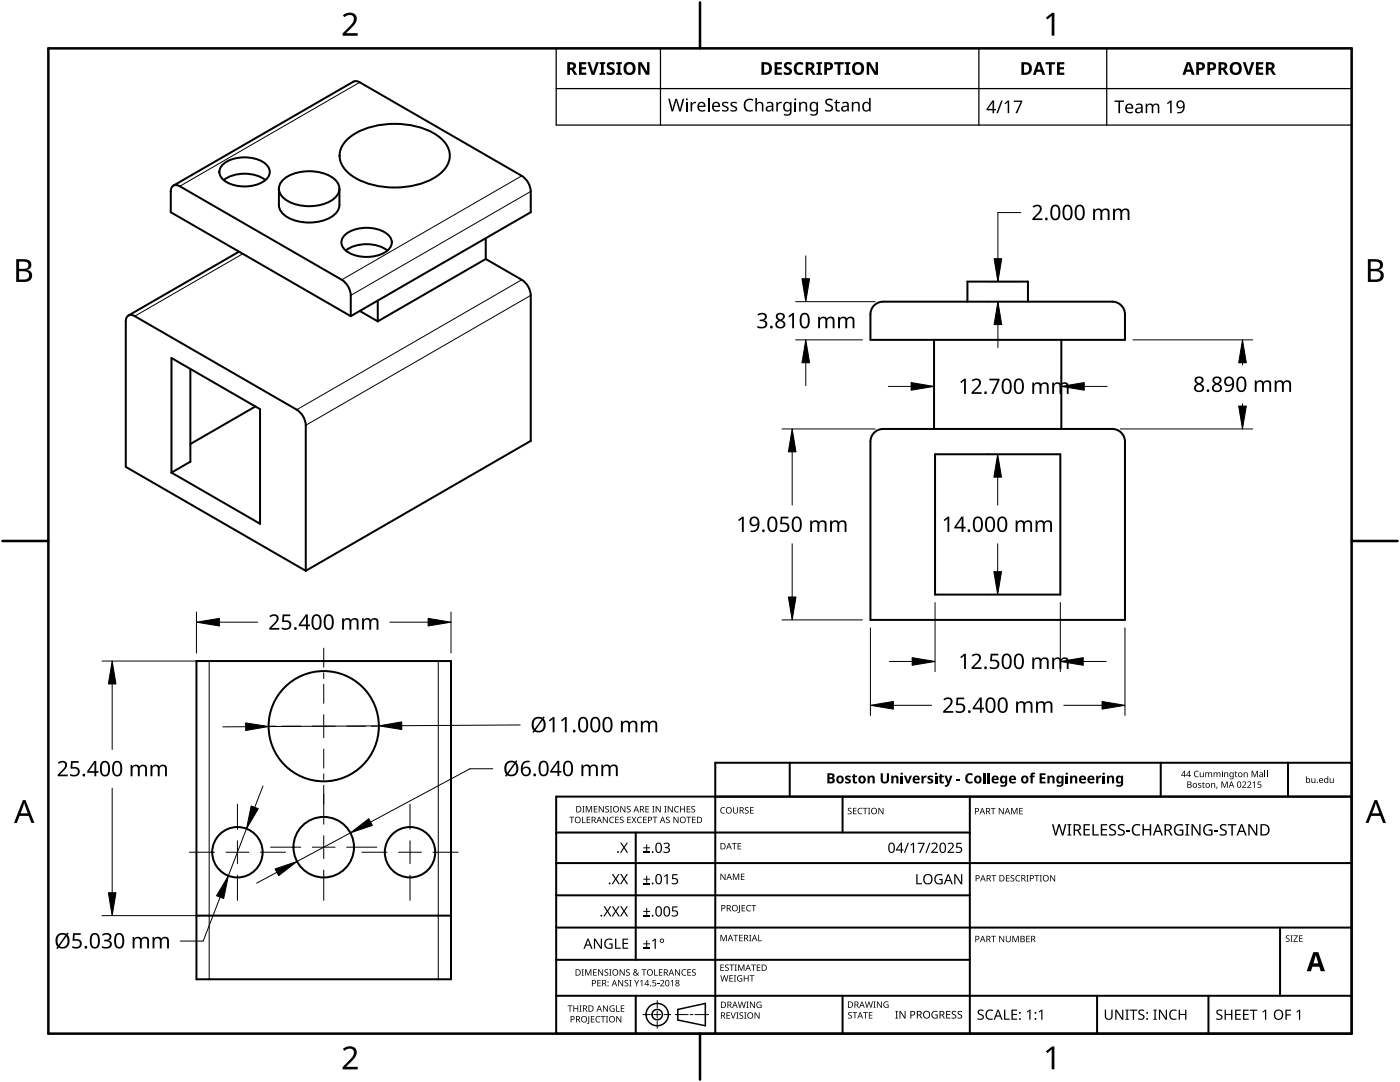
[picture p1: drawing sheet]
<svg xmlns="http://www.w3.org/2000/svg" width="279mm" height="216mm" viewBox="0 0 279 216" stroke-linecap="round" stroke-linejoin="round" font-family="sans-serif">
<g fill="none" stroke="#000" stroke-width=".4">
<path d="M34.4 37.2a1.1 1.1 0 0 1 1.5 0l32.3 18.6a4 4 0 0 1 1.8 3.1v4.2l-35.9-20.8v-4.1zM34.6 37l35.9-20.7a1.27 1.27 0 0 1 1.3 .1l32.3 18.7a4 4 0 0 1 1.8 3.1v4.1l-35.9 20.8M44.6 32.7a7.4 7.4 0 0 1 8.4 0 2.08 2.08 0 0 1 .8 2 2.08 2.08 0 0 1-1.4 1.7 7.6 7.6 0 0 1-7.8-.5 1.96 1.96 0 0 1 0-3.2zM44.6 35.9a7.4 7.4 0 0 1 8.4 0M55.7 37.7v3.2a3.7 3.7 0 0 0 3 3 9 9 0 0 0 8.2-1.2l.7-1.2 .1-3.8M56.5 35.9a8.7 8.7 0 0 1 10.4 0 2.4 2.4 0 0 1-.6 4 9 9 0 0 1-9.8-.5 2.29 2.29 0 0 1 0-3.5zM69.3 27.9a14.3 14.3 0 0 1 11-3.1 12 12 0 0 1 8.6 3.8 4.3 4.3 0 0 1-1.4 6.3 16.6 16.6 0 0 1-17.4 0 4.4 4.4 0 0 1-.8-7zM47.7 50.2l-22.1 12.8M69 46.7a7.4 7.4 0 0 1 8.3 0 2.08 2.08 0 0 1 .9 2.1 2.08 2.08 0 0 1-1.5 1.6 7.6 7.6 0 0 1-7.7-.4 1.96 1.96 0 0 1 0-3.3zM69 50a7.4 7.4 0 0 1 8.3 0M75.4 60v4.1M96.9 51.7l7.2 4.1a4 4 0 0 1 1.8 3.1v29.1l-44.9 25.9"/>
<path d="M96.9 51.7l-21.5 12.4M96.9 47.5v4.2M25.4 63.1a1.1 1.1 0 0 1 1.5 0l32.3 18.7a4 4 0 0 1 1.8 3.1v29l-35.9-20.7v-29.1zM34.2 71.4l17.7 10.2v22.9l-17.7-10.2zM38 73.6v18.5l-3.8 2.2M71.8 62.1l3.6 2M174.7 60.8l1-.5 .6-.1h45.7a2.54 2.54 0 0 1 2.5 2.5v5.1h-50.8v-5.1a2.54 2.54 0 0 1 1-1.9zM186.4 67.8v17.8M193.1 60.2v-4h12.1v4M211.8 67.8v17.8M51 81.1l-13 7.5M174.7 86.2l1-.5 .6-.1h45.7a2.54 2.54 0 0 1 2.5 2.5v35.6h-50.8v-35.6a2.54 2.54 0 0 1 1-1.9z"/>
<path d="M186.6 90.6h25v28h-25zM39.2 131.9h50.8v63.5h-50.8zM39.2 182.7h50.8"/>
<circle cx="64.6" cy="144.9" r="11"/>
<circle cx="47.4" cy="170.1" r="5"/>
<circle cx="64.6" cy="169" r="6"/>
<circle cx="81.8" cy="170.1" r="5"/>
</g>
<path d="M71.8 16.4l-35.9 20.8M104.1 35.1l-35.9 20.7M105.9 38.2l-35.9 20.7M48.4 50.6l-21.5 12.5M104.1 55.8l-44.9 26M105.9 58.9l-44.9 26M41.7 131.9v63.5M87.5 131.9v63.5" fill="none" stroke="#000" stroke-width=".2"/>
<path d="M9.7 9.7h260v196.5h-260z" fill="none" stroke="#000" stroke-width=".5"/>
<path d="M139.7 .5v9.2M.5 108h9.2M269.7 108h9.2M139.7 206.2v9.2" fill="none" stroke="#000" stroke-width=".5"/>
<g fill="#000">
<path d="M68.4 3.1a1.64 1.64 0 0 1 2.8 .4 2.52 2.52 0 0 1-1.2 2.2l-.9 .9h2.3v.5h-3v-.4l1.2-1.2a1.95 1.95 0 0 0 .9-2.2 1.23 1.23 0 0 0-1.8 .1zM208.7 3.5l1.3-.9h.4v4.5h-.5v-4l-.9 .8zM68.4 209.3a1.64 1.64 0 0 1 2.8 .4 2.52 2.52 0 0 1-1.2 2.2l-.9 1h2.3v.5h-3v-.5l1.2-1.2a1.95 1.95 0 0 0 .9-2.1 1.23 1.23 0 0 0-1.8 .1zM208.7 209.8l1.3-1h.4v4.6h-.5v-4l-.9 .7z"/>
<path d="M3.2 51.7h1.3a1.28 1.28 0 0 1 1.7 1.3 1.04 1.04 0 0 1-.8 .9 1.23 1.23 0 0 1 1 1.5 1.23 1.23 0 0 1-1.6 .9h-1.6zM3.8 54.1v1.7h.9a.86 .86 0 0 0 1.1-.9 .86 .86 0 0 0-1.1-.8zM3.8 52.2v1.4h.8a.78 .78 0 0 0 1.1-.7 .78 .78 0 0 0-1.1-.7z"/>
<path d="M273 51.7h1.3a1.28 1.28 0 0 1 1.7 1.3 1.04 1.04 0 0 1-.9 .9 1.23 1.23 0 0 1 1 1.5 1.23 1.23 0 0 1-1.5 .9h-1.6zM273.6 54.1v1.7h.9a.86 .86 0 0 0 1.1-.9 .86 .86 0 0 0-1.2-.8zM273.6 52.2v1.4h.8a.78 .78 0 0 0 1-.7 .78 .78 0 0 0-1.1-.7z"/>
<path d="M4.6 159.6h.5l1.8 4.6h-.6l-.6-1.4h-1.8l-.5 1.4h-.6zM4.8 160.2l-.7 2.1h1.4z"/>
<path d="M274.3 159.6h.5l1.8 4.6h-.6l-.5-1.4h-1.8l-.6 1.4h-.6zM274.6 160.2l-.7 2.1h1.4z"/>
</g>
<g fill="#000">
<path d="M168.7 154.9l.6-.2 .5 .2-.1 .3-.4-.1-.2 .1a.85 .85 0 0 1 .6 1l-.4 .1h-.6v-.4l.5 .1 .2-.1a.98 .98 0 0 1-.7-.9zM170.4 154.4h.2v.4h.5v.3h-.5v.8l.5 .1v.3h-.2a.49 .49 0 0 1-.7-.5v-.7h-.2v-.2l.2-.1zM173.1 154.8h.4v.2a.59 .59 0 0 1 .7-.2 .59 .59 0 0 1 .4 .5v1h-.5v-.9a.32 .32 0 0 0-.4-.3 .32 .32 0 0 0-.1 .5v.7h-.5zM175.8 154.3h.4v1.2a.41 .41 0 0 0 .4 .5 .41 .41 0 0 0 .4-.5v-1.2h.4v1.3a.83 .83 0 0 1-.8 .8 .83 .83 0 0 1-.8-.8zM177.9 154.8h.3l.1 .2a.59 .59 0 0 1 .6-.2 .59 .59 0 0 1 .4 .5v1h-.4v-.9a.32 .32 0 0 0-.4-.3 .32 .32 0 0 0-.2 .5v.7h-.4zM179.7 154.8h.5v1.5h-.5zM180.4 154.8h.4l.4 1.2 .4-1.2h.4l-.6 1.5h-.4zM183.9 154.8h.3l.1 .2 .3-.2h.3v.4h-.3l-.3 .2v.9h-.4zM185.2 154.9l.5-.2 .5 .2-.1 .3-.4-.1-.2 .1a.85 .85 0 0 1 .7 1l-.4 .1h-.7v-.4l.5 .1 .2-.1a.98 .98 0 0 1-.7-.9zM186.6 154.8h.4v1.5h-.4zM187.7 154.4h.2v.4h.5v.3h-.5v.8l.5 .1v.3h-.2a.49 .49 0 0 1-.7-.5v-.7h-.2v-.2l.2-.1zM188.5 154.8h.4l.4 1.1 .3-1.1h.5l-.7 1.8-.5 .4h-.3v-.4h.3l.2-.3z"/>
<path d="M190.9 155.4h.7v.3h-.7zM192.9 154.6l.4-.3h.6l.3 .1-.2 .4a.65 .65 0 0 0-.9 .5 .65 .65 0 0 0 .8 .6h.2v.3a1.05 1.05 0 0 1-1.4-.3 1.05 1.05 0 0 1 .2-1.3zM205.8 154.3l.8-.1-.1 .3-.4 .1v.2h.4v.3h-.4v1.2h-.4v-1.2h-.3zM207.5 154.3h1.1v.3h-.7v.5h.7v.3h-.7v.6h.7v.3h-1.1zM209 154.8h.4v.2a.59 .59 0 0 1 .7-.2 .59 .59 0 0 1 .4 .5v1h-.5v-.9a.32 .32 0 0 0-.4-.3 .32 .32 0 0 0-.1 .5v.7h-.5zM212.7 154.8h.4v1.5h-.4zM213.6 154.8h.3v.2a.59 .59 0 0 1 .7-.2 .59 .59 0 0 1 .4 .5v1h-.4v-.9a.32 .32 0 0 0-.5-.3 .32 .32 0 0 0-.1 .5v.7h-.4zM218.8 154.8h.3l.1 .2 .2-.2h.4l-.1 .4h-.3l-.2 .2v.9h-.4zM220.1 154.8h.4v1.5h-.4zM220.9 154.8h.3l.1 .2a.59 .59 0 0 1 .6-.2 .59 .59 0 0 1 .5 .5v1h-.5v-.9a.32 .32 0 0 0-.4-.3 .32 .32 0 0 0-.2 .5v.7h-.4zM238.4 154l.5-.2 .3 .1v.1a.51 .51 0 0 0-.8 .5 .51 .51 0 0 0 .8 .4 .52 .52 0 0 1-.6 .1 .52 .52 0 0 1-.3-.5zM239.4 154.1h.2v.6a.25 .25 0 0 0 .3 .3 .25 .25 0 0 0 .2-.4v-.5h.1v1l-.1-.2a.37 .37 0 0 1-.4 .2 .37 .37 0 0 1-.3-.4z"/>
<path d="M239.1 156.3h.6l-.1 .1a.2 .2 0 0 0-.3 0 .2 .2 0 0 0 0 .2 .2 .2 0 0 0 .2 .1 .32 .32 0 0 1 .1 .5 .32 .32 0 0 1-.5-.2l.1 .1a.21 .21 0 0 0 .3 0 .21 .21 0 0 0 .1-.3 .21 .21 0 0 0-.3-.1l-.2-.1zM240.1 156l.1 .3h.2v.1h-.2v.6l.2 .1v.1l-.4-.1v-.7l-.1-.1zM240.5 154.1l.2 .1a.35 .35 0 0 1 .6 .1 .34 .34 0 0 1 .4-.2 .34 .34 0 0 1 .2 .4v.6h-.2v-.6a.23 .23 0 0 0-.2-.3 .23 .23 0 0 0-.2 .3v.6h-.2v-.6a.24 .24 0 0 0-.3-.3 .24 .24 0 0 0-.1 .4v.5h-.2zM241.7 156.3l.2 .1a.36 .36 0 0 1 .4-.1 .36 .36 0 0 1 .2 .3v.6h-.1v-.6a.25 .25 0 0 0-.4-.2 .25 .25 0 0 0-.1 .3v.5h-.2zM242.8 157h.2l-.3 .4zM242.2 154.1l.2 .1a.35 .35 0 0 1 .5 .1 .34 .34 0 0 1 .4-.2 .34 .34 0 0 1 .3 .4v.6h-.2v-.6a.23 .23 0 0 0-.3-.3 .23 .23 0 0 0-.1 .3v.6h-.2v-.6a.24 .24 0 0 0-.3-.3 .24 .24 0 0 0-.1 .4v.5h-.2zM243.9 154.1h.1v1h-.1zM243.8 155.9h.2l.4 1.1 .4-1.1h.2v1.3h-.1v-1.1l-.4 1.1h-.2l-.4-1.1v1.1h-.1zM244.3 154.1l.2 .1a.36 .36 0 0 1 .4-.1 .36 .36 0 0 1 .2 .4v.6h-.1v-.6a.26 .26 0 0 0-.4-.3 .26 .26 0 0 0-.1 .4v.5h-.2zM246.6 153.9l.1 .2h.2v.1h-.2v.7h.2v.2l-.4-.2v-.7h-.1zM247.9 156.1a.45 .45 0 0 1 .7 0 .45 .45 0 0 1-.3 .7l-.2 .3h.6v.1h-.8l.3-.5a.34 .34 0 0 0 .3-.3 .34 .34 0 0 0-.3-.3l-.2 .1zM248.2 154.1l.2 .1a.36 .36 0 0 1 .4-.1 .36 .36 0 0 1 .2 .4v.6h-.1v-.6a.26 .26 0 0 0-.4-.3 .26 .26 0 0 0-.1 .4v.5h-.2z"/>
<path d="M248.9 156.1a.45 .45 0 0 1 .8 0 .45 .45 0 0 1-.3 .7l-.3 .3h.6v.1h-.8l.3-.5a.34 .34 0 0 0 .4-.3 .34 .34 0 0 0-.4-.3l-.2 .1zM249.8 153.8h.2l.4 1 .4-1h.2v1.3h-.1v-1.1l-.4 1.1h-.2l-.4-1.1v1.1h-.1zM250 156.2l.5-.3v1.3h-.2v-1.1l-.2 .2zM251 155.9h.7v.2h-.5l-.1 .3a.42 .42 0 0 1 .6 .2 .42 .42 0 0 1-.2 .6 .42 .42 0 0 1-.5-.2 .33 .33 0 0 0 .5 .1 .33 .33 0 0 0-.1-.5l-.4-.1zM252.4 153.7h.1v1.4h-.1zM252.8 153.7h.2v1.4h-.2zM261.7 155.3h.2v.6a.25 .25 0 0 0 .3 .2 .25 .25 0 0 0 .2-.3v-.5h.1v.9l-.1-.1a.37 .37 0 0 1-.4 .1 .37 .37 0 0 1-.3-.3zM265.4 155.3h.1v.6a.25 .25 0 0 0 .3 .2 .25 .25 0 0 0 .2-.3v-.5h.2v.9l-.2-.1a.37 .37 0 0 1-.4 .1 .37 .37 0 0 1-.2-.3zM113.6 163h1v.1h-.4v1.1h-.2v-1.1h-.4zM116.2 163h.1v1.1h.6v.1h-.7zM116.2 160.8h.5l-.2 .2v1l.2 .1h-.5l.2-.1v-1zM116.9 160.8h.2l.4 1.1 .4-1.1h.3v1.3h-.2v-1.1l-.4 1.1h-.1l-.5-1.1v1.1h-.1z"/>
<path d="M117.1 163h.7v.1h-.6v.4h.6v.1h-.6v.5h.6v.1h-.7zM118.5 160.8h.7v.2h-.5v.4h.5v.1h-.5v.5h.5v.1h-.7zM119.5 160.8h.2l.7 1.1-.1-1.1h.2v1.3h-.2l-.7-1v1h-.1zM120.3 163h.2l.7 1v-1h.1v1.2h-.2l-.7-1 .1 1h-.2zM120.8 161l.5-.2 .2 .1v.1a.27 .27 0 0 0-.4-.1 .27 .27 0 0 0 0 .4 .42 .42 0 0 1 .4 .4 .42 .42 0 0 1-.2 .4 .42 .42 0 0 1-.5-.2l.1 .1a.28 .28 0 0 0 .5-.2 .28 .28 0 0 0-.4-.3l-.2-.2zM121.7 160.8h.5l-.2 .2v1l.2 .1h-.5l.2-.1v-1zM121.8 163.1l.4-.1h.3v.2a.51 .51 0 0 0-.7 .4 .51 .51 0 0 0 .7 .5 .52 .52 0 0 1-.6 .1 .52 .52 0 0 1-.3-.5zM122.8 163h.7v.1h-.6v.4h.5v.1h-.5v.5h.6v.1h-.7zM122.1 174.4h.3l.5 .8 .5-.8h.3l-.7 1 .7 1h-.3l-.5-.8-.6 .8h-.2l.6-1zM123.8 163.1l.4-.1h.2v.2a.27 .27 0 0 0-.4-.1 .27 .27 0 0 0 0 .4 .42 .42 0 0 1 .5 .3 .42 .42 0 0 1-.3 .5 .42 .42 0 0 1-.5-.3l.2 .1a.28 .28 0 0 0 .4-.2 .28 .28 0 0 0-.4-.3l-.2-.2zM123.8 160.8h.2l.7 1.1v-1.1h.1v1.3h-.2l-.7-1v1h-.1zM123.8 168.1h.3l.4 .8 .5-.8h.3l-.6 1 .7 1.1h-.3l-.6-.9-.5 .9h-.3l.7-1.1z"/>
<path d="M123.8 174.4h.3l.4 .8 .5-.8h.3l-.6 1 .7 1h-.3l-.6-.8-.5 .8h-.3l.7-1zM125.1 161l.5-.2 .2 .1v.1a.27 .27 0 0 0-.4-.1 .27 .27 0 0 0 0 .4 .42 .42 0 0 1 .4 .4 .42 .42 0 0 1-.2 .4 .42 .42 0 0 1-.5-.2l.1 .1a.28 .28 0 0 0 .5-.2 .28 .28 0 0 0-.4-.3l-.2-.2zM125.2 163h.7v.1h-.5v.4h.5v.1h-.5v.5h.5v.1h-.7zM126 163h.2l.3 .5 .3-.5h.2l-.4 .6 .4 .6h-.1l-.4-.5-.3 .5h-.2l.4-.6zM127.3 163.1l.5-.1h.3l-.1 .2a.51 .51 0 0 0-.7 .4 .51 .51 0 0 0 .8 .5 .52 .52 0 0 1-.6 .1 .52 .52 0 0 1-.3-.5zM128.4 170h1.3v.2h-1.3zM128.4 176.2h1.3v.2h-1.3zM128.3 163h.7v.1h-.5v.4h.5v.1h-.5v.5h.5v.1h-.7zM129 168.5h.2v.6h.5v.2h-.5v.6h-.2v-.6h-.6v-.2h.6zM129 174.7h.2v.6h.5v.2h-.5v.6h-.2v-.6h-.6v-.2h.6zM128.8 160.8h.7v.2h-.5v.4h.5v.1h-.5v.5h.5v.1h-.7zM130.2 160.8h.4l-.1 .2v1l.1 .1h-.4l.1-.1v-1z"/>
<path d="M130.2 163h1v.1h-.4v1.1h-.2v-1.1h-.4zM130.9 160.8h.1l.7 1.1v-1.1h.2v1.3h-.2l-.7-1v1h-.1zM132.6 160.8h.4l-.1 .2v1l.1 .1h-.4l.1-.1v-1zM132.5 174.8l.6-.4h.2v2h-.3v-1.7l-.4 .3zM132.4 168.3a.66 .66 0 0 1 .8-.2 .66 .66 0 0 1 .4 .8l-.4 .2a.57 .57 0 0 1 .5 .7 .57 .57 0 0 1-.8 .4l-.5-.1v-.2l.4 .1a.42 .42 0 0 0 .6-.3 .42 .42 0 0 0-.5-.5h-.2v-.2a.42 .42 0 0 0 .6 0 .42 .42 0 0 0-.1-.6l-.7 .1zM133 163.1l.4-.1h.3l-.1 .2a.27 .27 0 0 0-.4-.1 .27 .27 0 0 0 0 .4 .42 .42 0 0 1 .5 .3 .42 .42 0 0 1-.3 .5 .42 .42 0 0 1-.5-.3l.2 .1a.28 .28 0 0 0 .4-.2 .28 .28 0 0 0-.3-.3l-.3-.2zM133.3 160.8h.1l.7 1.1v-1.1h.2v1.3h-.2l-.7-1v1h-.1zM134.2 174.4h1v.2h-.8l-.1 .6a.69 .69 0 0 1 1 .7 .69 .69 0 0 1-1 .5h-.2v-.3l.2 .1a.48 .48 0 0 0 .8-.3 .48 .48 0 0 0-.7-.5h-.3zM134.7 161l.5-.2 .3 .1-.1 .1a.51 .51 0 0 0-.7 .5 .51 .51 0 0 0 .8 .4 .52 .52 0 0 1-.6 .2 .52 .52 0 0 1-.4-.6zM134.4 163h.2l.7 1v-1h.1v1.2h-.2l-.7-1 .1 1h-.2zM135.7 160.8h.2v.6h.6v-.6h.2v1.3h-.2v-.6h-.6v.6h-.2zM137 163h.9v.1h-.4v1.1h-.1v-1.1h-.4z"/>
<path d="M137 160.8h.7v.2h-.5v.4h.5v.1h-.5v.5h.5v.1h-.7zM138 161l.5-.2 .2 .1v.1a.27 .27 0 0 0-.4-.1 .27 .27 0 0 0 0 .4 .42 .42 0 0 1 .4 .4 .42 .42 0 0 1-.2 .4 .42 .42 0 0 1-.6-.2l.2 .1a.28 .28 0 0 0 .5-.2 .28 .28 0 0 0-.4-.3l-.2-.2zM138.1 163h.7v.1h-.5v.4h.5v.1h-.5v.5h.5v.1h-.7zM143.9 161.2l.5-.2 .3 .1-.1 .2a.51 .51 0 0 0-.7 .4 .51 .51 0 0 0 .8 .5 .52 .52 0 0 1-.6 .1 .52 .52 0 0 1-.3-.5zM143.8 174.3h.2l.6 1.1v-1.1h.2v1.3h-.2l-.7-1.1v1.1h-.1zM146.1 168.2h.9v.2h-.4v1.1h-.1v-1.1h-.4zM146.3 174.3h.2l.4 1.1 .4-1.1h.2v1.3h-.1v-1.1l-.5 1.1h-.1l-.4-1.1v1.1h-.1zM146.3 161.1h.2v.8a.33 .33 0 0 0 .3 .3 .33 .33 0 0 0 .3-.3v-.8h.2v.8a.49 .49 0 0 1-.5 .4 .49 .49 0 0 1-.5-.4zM147.2 168.2h.7v.2h-.5v.4h.5v.1h-.5v.4h.5v.2h-.7zM147.9 174.3h.7v.2h-.6v.4h.5v.1h-.5v.5h.6v.1h-.7zM148.7 161.2l.4-.1h.3v.2a.27 .27 0 0 0-.5-.2 .27 .27 0 0 0 0 .5 .42 .42 0 0 1 .5 .3 .42 .42 0 0 1-.3 .5 .42 .42 0 0 1-.5-.3l.2 .1a.28 .28 0 0 0 .5-.2 .28 .28 0 0 0-.4-.3l-.2-.2zM149.7 161.1h.7v.1h-.6v.4h.6v.1h-.6v.5h.6v.1h-.7z"/>
<path d="M169.3 161.3l.4-.1 .2 .1v.1a.27 .27 0 0 0-.4-.1 .27 .27 0 0 0 0 .4 .42 .42 0 0 1 .5 .3 .42 .42 0 0 1-.3 .5 .42 .42 0 0 1-.5-.2h.2a.28 .28 0 0 0 .4-.1 .28 .28 0 0 0-.4-.4l-.2-.2zM170.2 161.2h.7v.1h-.5v.4h.5v.2h-.5v.4h.5v.2h-.7zM171.3 161.4l.5-.2 .3 .1-.1 .1a.51 .51 0 0 0-.7 .5 .51 .51 0 0 0 .8 .4 .52 .52 0 0 1-.6 .1 .52 .52 0 0 1-.3-.5zM172.2 161.2h.9v.1h-.4v1.2h-.1v-1.2h-.4zM173.2 161.2h.5l-.2 .1v1l.2 .2h-.5l.2-.2v-1zM175.3 161.2h.2l.7 1v-1h.1v1.3h-.2l-.7-1.1 .1 1.1h-.2zM181.1 168.2h.3l-.8 2h-.2zM181.7 168.6l.5-.4h.2v2h-.2v-1.8l-.4 .4zM182.9 174.4h.2v1.8h.9v.2h-1.1zM183.2 168.2h1.3l-.8 2h-.3l.9-1.8h-1.1zM185.4 168.2h.3l-.8 2h-.2zM185.9 168.4a.7 .7 0 0 1 1.1-.1 .7 .7 0 0 1-.3 1.1l-.5 .6h1v.2h-1.3v-.2l.7-.8a.48 .48 0 0 0 .2-.7 .48 .48 0 0 0-.8 0z"/>
<path d="M186.7 174.7l.8-.3 .6 .1-.1 .2a.84 .84 0 0 0-1.3 .7 .84 .84 0 0 0 1.2 .8v-.6h-.5v-.2h.7v1a1.11 1.11 0 0 1-1.4-.2 1.11 1.11 0 0 1 0-1.5zM189.1 168.4a.7 .7 0 0 1 1.1-.1 .7 .7 0 0 1-.3 1.1l-.5 .6h1v.2h-1.3v-.2l.7-.8a.48 .48 0 0 0 .2-.7 .48 .48 0 0 0-.8 0zM190.9 168.2h1v.2h-.8l-.1 .6a.69 .69 0 0 1 1 .6 .69 .69 0 0 1-1 .6l-.2-.1v-.2l.2 .1a.47 .47 0 0 0 .8-.3 .47 .47 0 0 0-.7-.5l-.3-.1zM190.4 174.4h.3l1.1 1.7v-1.7h.2v2h-.3l-1-1.6v1.6h-.3zM197.7 161.2h1v.2h-.4v1.1h-.2v-1.1h-.4zM197.9 174.6h.9v.2h-.4v1.1h-.1v-1.1h-.4zM199.3 161.2h.2l.7 1.1v-1.1h.1v1.3h-.2l-.6-1.1v1.1h-.2zM200.8 174.6h.7v.2h-.6v.3h.5v.2h-.5v.4h.6v.2h-.7zM201.8 161.2h.2l.4 1.1 .4-1.1h.3v1.3h-.2v-1.1l-.4 1.1h-.1l-.5-1.1v1.1h-.1zM201.7 174.7l.5-.1 .2 .1v.1a.27 .27 0 0 0-.4-.1 .27 .27 0 0 0 0 .4 .42 .42 0 0 1 .4 .3 .42 .42 0 0 1-.2 .5 .42 .42 0 0 1-.5-.2h.1a.28 .28 0 0 0 .5-.1 .28 .28 0 0 0-.4-.3l-.2-.3zM202.8 174.8l.5-.2 .3 .1-.1 .1a.51 .51 0 0 0-.7 .5 .51 .51 0 0 0 .8 .4 .52 .52 0 0 1-.6 .1 .52 .52 0 0 1-.3-.5zM203.4 161.2h.7v.2h-.5v.4h.5v.1h-.5v.4h.5v.2h-.7z"/>
<path d="M204.8 174.6h.5l-.2 .1v1.1l.2 .1h-.5l.2-.1v-1.1zM206.5 174.6h.9v.2h-.4v1.1h-.2v-1.1h-.3zM207.5 174.6h.4l-.1 .1v1.1l.1 .1h-.4l.1-.1v-1.1zM209.6 174.6h.2l.6 1.1v-1.1h.2v1.3h-.2l-.7-1.1v1.1h-.1zM209.9 164.4h.3l.5 2 .5-2h.3l.6 2 .4-2h.3l-.6 2.3h-.3l-.5-1.9-.6 1.9h-.3zM213 164.4h.8v.2l-.2 .1v1.8l.2 .1v.1h-.8v-.1l.3-.1v-1.8l-.3-.1zM216.2 164.4h1.3v.3h-1v.7h1v.3h-1v.8h1v.2h-1.3zM218 164.4h.3v2.1h1v.2h-1.3zM219.7 164.4h1.3v.3h-1v.7h.9v.3h-.9v.8h1v.2h-1.3zM221.5 164.7a1.08 1.08 0 0 1 1.2-.2l-.1 .3-.3-.1a.43 .43 0 0 0-.7 .2 .43 .43 0 0 0 .5 .6 .69 .69 0 0 1 .6 .8 .69 .69 0 0 1-1 .4l-.4-.1v-.2l.5 .1a.45 .45 0 0 0 .7-.3 .45 .45 0 0 0-.6-.5 .66 .66 0 0 1-.4-1zM223.2 164.7a1.08 1.08 0 0 1 1.2-.2v.3l-.3-.1a.43 .43 0 0 0-.7 .2 .43 .43 0 0 0 .5 .6 .69 .69 0 0 1 .6 .8 .69 .69 0 0 1-1 .4l-.4-.1v-.2l.4 .1a.45 .45 0 0 0 .7-.3 .45 .45 0 0 0-.5-.5 .66 .66 0 0 1-.5-1zM224.8 165.7h.8v.3h-.8z"/>
<path d="M226.2 164.7a1.27 1.27 0 0 1 1.4-.2l-.1 .3a.91 .91 0 0 0-1.3 .8 .91 .91 0 0 0 1.3 .8v.3a1.19 1.19 0 0 1-1.5-.4 1.19 1.19 0 0 1 .2-1.6zM228 164.4h.3v1h1.2v-1h.2v2.3h-.2v-1h-1.2v1h-.3zM234.6 164.7a1.46 1.46 0 0 1 1.5-.2l-.1 .3a.94 .94 0 0 0-1.4 .7 .94 .94 0 0 0 1.3 1v-.7h-.5v-.3h.8v1.1a1.24 1.24 0 0 1-1.7-.2 1.24 1.24 0 0 1 .1-1.7zM236.5 164.4h.9v.2l-.3 .1v1.8l.3 .1v.1h-.9v-.1l.3-.1v-1.8l-.3-.1zM237.8 164.4h.3l1.2 1.9v-1.9h.3v2.3h-.3l-1.3-1.9 .1 1.9h-.3zM240.4 164.7a1.46 1.46 0 0 1 1.6-.2l-.2 .3a.94 .94 0 0 0-1.4 .7 .94 .94 0 0 0 1.3 1v-.7h-.5v-.3h.8v1.1a1.24 1.24 0 0 1-1.7-.2 1.24 1.24 0 0 1 .1-1.7zM242.4 165.7h.7v.3h-.7zM243.6 164.7a1.08 1.08 0 0 1 1.2-.2l-.1 .3-.3-.1a.43 .43 0 0 0-.7 .2 .43 .43 0 0 0 .5 .6 .69 .69 0 0 1 .6 .8 .69 .69 0 0 1-1 .4l-.4-.1v-.2l.5 .1a.45 .45 0 0 0 .7-.3 .45 .45 0 0 0-.6-.5 .66 .66 0 0 1-.4-1zM245 164.4h1.7v.3h-.7v2h-.3v-2h-.7zM249.1 164.4h.4l1.2 1.9v-1.9h.2v2.3h-.3l-1.2-1.9v1.9h-.3zM116.1 193.4h.4l-.1 .1v1l.1 .2h-.4l.1-.2v-1zM116.8 193.4h.2l.4 1 .4-1h.2v1.3h-.1v-1.1l-.4 1.1h-.2l-.4-1.1v1.1h-.1z"/>
<path d="M118.4 193.4h.7v.1h-.6v.4h.5v.2h-.5v.4h.6v.2h-.7zM119.2 195.5h.7v.2h-.5v.4h.5v.1h-.5v.5h.5v.1h-.7zM118.5 187.3h.3l1.1 1.7v-1.7h.2v2h-.3l-1-1.7v1.7h-.3zM119.4 193.4h.1l.7 1.1v-1.1h.2v1.3h-.2l-.7-1.1v1.1h-.1zM120.7 193.5l.4-.1 .3 .1-.1 .1a.27 .27 0 0 0-.4-.1 .27 .27 0 0 0 0 .4 .42 .42 0 0 1 .5 .3 .42 .42 0 0 1-.3 .5 .42 .42 0 0 1-.5-.2h.2a.28 .28 0 0 0 .5-.1 .28 .28 0 0 0-.4-.3l-.2-.3zM120.9 187.5l.3-.2h.6l.4 .1-.1 .2a.84 .84 0 0 0-1.3 .6 .84 .84 0 0 0 1.2 .9v-.6h-.4v-.3h.7v1a1.11 1.11 0 0 1-1.5-.2 1.11 1.11 0 0 1 .1-1.5zM121.6 193.4h.4l-.1 .1v1l.1 .2h-.4l.1-.2v-1zM120.4 180.8h.3l.5 .8 .5-.8h.3l-.6 1 .6 1.1h-.2l-.6-.9-.5 .9h-.3l.7-1.1zM122.7 187.3h.3v1.8h.9v.2h-1.2zM122.1 180.8h.3l.5 .8 .5-.8h.3l-.7 1 .7 1.1h-.3l-.5-.9-.6 .9h-.2l.6-1.1zM123.4 195.5h.1l.7 1.1v-1.1h.2v1.3h-.2l-.7-1v1h-.1zM123.7 193.4h.1l.7 1.1v-1.1h.2v1.3h-.2l-.7-1.1v1.1h-.1z"/>
<path d="M123.8 180.8h.3l.4 .8 .5-.8h.3l-.6 1 .7 1.1h-.3l-.6-.9-.5 .9h-.3l.7-1.1zM124.2 187.3h1.2v.2h-.9v.6h.8v.3h-.8v.7h.9v.2h-1.2zM124.7 195.7l.4-.2 .3 .1-.1 .1a.27 .27 0 0 0-.4-.1 .27 .27 0 0 0 0 .4 .42 .42 0 0 1 .5 .4 .42 .42 0 0 1-.3 .4 .42 .42 0 0 1-.5-.2l.2 .1a.28 .28 0 0 0 .5-.2 .28 .28 0 0 0-.4-.3l-.2-.2zM125 193.5l.4-.1 .3 .1-.1 .1a.27 .27 0 0 0-.4-.1 .27 .27 0 0 0 0 .4 .42 .42 0 0 1 .5 .3 .42 .42 0 0 1-.3 .5 .42 .42 0 0 1-.5-.2h.2a.28 .28 0 0 0 .5-.1 .28 .28 0 0 0-.4-.3l-.2-.3zM125.6 195.5h.4l-.1 .2v1l.1 .1h-.4l.1-.1v-1zM126.6 195.5h.1l.4 .7 .3-.7h.2l-.5 .8v.5h-.1v-.5zM127.7 195.8l.5-.3v1.3h-.2l.1-1.1-.3 .2zM128.4 182.7h1.3v.2h-1.3zM128.4 189.1h1.3v.2h-1.3zM128 193.4h1v.1h-.4v1.2h-.2v-1.2h-.4zM129 181.2h.2v.6h.5v.2h-.5v.6h-.2v-.6h-.6v-.2h.6zM129 187.6h.2v.6h.5v.2h-.5v.6h-.2v-.6h-.6v-.2h.6z"/>
<path d="M130.3 195.5h.6v.2h-.5v.3a.42 .42 0 0 1 .5 .2 .42 .42 0 0 1-.2 .6 .42 .42 0 0 1-.5-.2 .33 .33 0 0 0 .5 .1 .33 .33 0 0 0-.1-.5l-.4-.1zM130.6 193.4h.1v1.1h.6v.2h-.7zM130.1 187.7l.6-.4h.2v2h-.3l.1-1.7-.4 .3zM131.2 196.3h.4v.1h-.4zM131.5 193.4h.7v.1h-.5v.4h.5v.2h-.5v.4h.5v.2h-.7zM131.8 195.7a.45 .45 0 0 1 .7 0 .45 .45 0 0 1-.3 .7l-.3 .3h.7v.1h-.9l.4-.5a.34 .34 0 0 0 .3-.3 .34 .34 0 0 0-.3-.3l-.3 .1zM133.8 195.8l.5-.3v1.3h-.1v-1.1l-.3 .2zM134.2 180.9h1v.2h-.8l-.1 .6a.69 .69 0 0 1 1 .6 .69 .69 0 0 1-1 .6l-.2-.1v-.2l.2 .1a.48 .48 0 0 0 .8-.3 .48 .48 0 0 0-.7-.5l-.3-.1zM134.7 193.4h.2l.7 1.1v-1.1h.1v1.3h-.2l-.6-1.1v1.1h-.2zM136.2 193.6l.4-.2 .4 .1-.1 .1a.51 .51 0 0 0-.7 .5 .51 .51 0 0 0 .7 .4 .52 .52 0 0 1-.6 .1 .52 .52 0 0 1-.3-.5zM137.2 193.4h.7v.1h-.6v.4h.6v.2h-.6v.4h.6v.2h-.7zM138.2 193.5l.4-.1 .3 .1-.1 .1a.27 .27 0 0 0-.4-.1 .27 .27 0 0 0 0 .4 .42 .42 0 0 1 .5 .3 .42 .42 0 0 1-.3 .5 .42 .42 0 0 1-.5-.2h.2a.28 .28 0 0 0 .4-.1 .28 .28 0 0 0-.4-.3l-.2-.3z"/>
<path d="M143.8 186.5h.2l.4 1.1 .4-1.1h.2v1.3h-.1v-1.1l-.4 1.1h-.2l-.4-1.1v1.1h-.1zM143.8 192.5h.7v.1h-.6v.4h.5v.1h-.5v.5h.6v.1h-.7zM143.8 194.6h.1l.3 1.1 .3-1.1h.1l.3 1.1 .3-1.1h.2l-.4 1.3h-.1l-.3-1.1-.3 1.1h-.2zM144.7 192.6l.5-.1h.2v.2a.27 .27 0 0 0-.4-.2 .27 .27 0 0 0 0 .5 .42 .42 0 0 1 .5 .3 .42 .42 0 0 1-.3 .5 .42 .42 0 0 1-.5-.3l.1 .1a.28 .28 0 0 0 .5-.2 .28 .28 0 0 0-.4-.3l-.2-.2zM145.6 192.5h.9v.1h-.4v1.1h-.1v-1.1h-.4zM145.6 194.6h.7v.1h-.6v.4h.5v.2h-.5v.4h.6v.2h-.7zM146.4 194.6h.5l-.1 .1v1l.1 .2h-.5l.2-.2v-1zM146.4 186.5h.9v.2h-.4v1.1h-.1v-1.1h-.4zM146.6 192.5h.5l-.2 .1v1l.2 .1h-.5l.2-.1v-1zM147.5 180.6h.2v1.3l-.2 .2-.2 .1-.1-.2 .3-.1zM147.3 194.8l.5-.2 .3 .1v.1a.52 .52 0 0 0-.8 .4 .52 .52 0 0 0 .7 .5v-.4h-.3v-.1h.4v.6a.69 .69 0 0 1-.9-.1 .69 .69 0 0 1 .1-.9zM147.3 192.5h.2l.4 1 .4-1h.3v1.2h-.2v-1.1l-.4 1.1h-.1l-.5-1.1 .1 1.1h-.2z"/>
<path d="M147.5 186.5h.7v.2h-.5v.4h.5v.1h-.5v.5h.5v.1h-.7zM148 180.6h.7v.1h-.5v.4h.5v.2h-.5v.4h.5v.1h-.7zM148.4 194.6h.2v.5h.6v-.5h.2v1.3h-.2v-.6h-.6v.6h-.2zM149.1 180.7l.4-.1h.4l-.1 .2a.51 .51 0 0 0-.7 .4 .51 .51 0 0 0 .7 .5 .52 .52 0 0 1-.6 .1 .52 .52 0 0 1-.3-.5zM149.5 186.5h.4l-.1 .2v1l.1 .1h-.4l.1-.1v-1zM149.6 194.6h.9v.1h-.3v1.2h-.2v-1.2h-.4zM149.9 192.5h.9v.1h-.4v1.1h-.1v-1.1h-.4zM150 180.6h.9v.1h-.4v1.1h-.1v-1.1h-.4zM151.3 186.5h.2v1.2h.5v.1h-.7zM151 192.5h.7v.1h-.5v.4h.5v.1h-.5v.5h.5v.1h-.7zM197.8 186.7h1v.2h-.4v1.1h-.2v-1.1h-.4zM199.4 186.7h.2l.7 1.1v-1.1h.1v1.3h-.2l-.7-1.1 .1 1.1h-.2z"/>
<path d="M200.7 186.7h.2v.9a.33 .33 0 0 0 .3 .3 .33 .33 0 0 0 .4-.3v-.9h.1v.9a.49 .49 0 0 1-.5 .4 .49 .49 0 0 1-.5-.5zM202 186.7h.3l.4 1.1 .4-1.1h.2v1.3h-.1v-1.1l-.5 1.1h-.1l-.4-1.1v1.1h-.2zM204.8 186.7h.7v.2h-.5v.4h.5v.1h-.5v.5h.5v.1h-.7zM256.7 186.8l.4-.2 .3 .1-.1 .1a.27 .27 0 0 0-.4-.1 .27 .27 0 0 0 0 .4 .42 .42 0 0 1 .5 .4 .42 .42 0 0 1-.3 .4 .42 .42 0 0 1-.5-.2l.2 .1a.28 .28 0 0 0 .4-.2 .28 .28 0 0 0-.4-.3l-.2-.2zM257.5 186.6h.5l-.2 .2v1l.2 .1h-.5l.2-.1v-1zM258.2 186.6h.8l-.7 1.2h.7v.1h-.9l.7-1.1h-.6zM259.3 186.6h.7v.2h-.6v.4h.5v.1h-.5v.5h.6v.1h-.7zM113.3 200.6h.9v.2h-.4v1.1h-.1v-1.1h-.4zM114.4 200.6h.2v.6h.6v-.6h.2v1.3h-.2v-.6h-.6v.6h-.2zM115.6 200.6h.5l-.2 .1v1.1l.2 .1h-.5l.2-.1v-1.1zM117.4 202.7h.2v1.4l-.1 .2h-.3l-.1-.1 .3-.1zM117.9 202.7h.7v.2h-.5v.4h.5v.1h-.5v.5h.5v.1h-.7z"/>
<path d="M119 202.9l.5-.2 .3 .1-.1 .1a.51 .51 0 0 0-.7 .5 .51 .51 0 0 0 .8 .4 .52 .52 0 0 1-.6 .2 .52 .52 0 0 1-.4-.5zM119.9 202.7h.9v.2h-.4v1.1h-.1v-1.1h-.4zM120.3 200.6h.2l.7 1.1v-1.1h.1v1.3h-.2l-.6-1.1v1.1h-.2zM120.9 202.7h.5l-.2 .2v1l.2 .1h-.5l.2-.1v-1zM121.8 200.8l.6-.2 .2 .1v.1a.52 .52 0 0 0-.8 .4 .52 .52 0 0 0 .7 .5v-.3h-.3v-.2h.5v.6a.69 .69 0 0 1-1-.1 .69 .69 0 0 1 .1-.9zM123 200.6h.1v1.1h.6v.2h-.7zM123 202.7h.2l.7 1.1-.1-1.1h.2v1.3h-.2l-.7-1v1h-.1zM123.9 200.6h.7v.2h-.5v.4h.5v.1h-.5v.4h.5v.2h-.7zM145 202h.7v.1h-.6v.4h.6v.2h-.6v.4h.6v.2h-.7zM145.8 202h.2l.3 1.1 .4-1.1h.2l-.5 1.3h-.2zM146.9 202h.5l-.2 .1v1l.2 .2h-.5l.2-.2v-1zM147.6 202.1l.5-.1 .2 .1v.1a.27 .27 0 0 0-.4-.1 .27 .27 0 0 0 0 .4 .42 .42 0 0 1 .4 .3 .42 .42 0 0 1-.2 .5 .42 .42 0 0 1-.5-.2h.1a.28 .28 0 0 0 .5-.1 .28 .28 0 0 0-.4-.4l-.2-.2z"/>
<path d="M147.3 199.9h.1l.3 1 .3-1h.1l.3 1 .3-1h.2l-.4 1.2h-.1l-.3-1-.3 1h-.2zM148.5 202h.5l-.2 .1v1l.2 .2h-.5l.2-.2v-1zM149 199.9h.4l-.1 .1v1l.1 .1h-.4l.1-.1v-1zM149.7 199.9h.1l.7 1v-1h.2v1.2h-.2l-.7-1v1h-.1zM151.1 200l.6-.1h.3l-.1 .2a.52 .52 0 0 0-.8 .4 .52 .52 0 0 0 .7 .5v-.4h-.2v-.1h.4v.6a.69 .69 0 0 1-.9-.1 .69 .69 0 0 1 0-1zM150.6 202h.2l.6 1v-1h.2v1.3h-.2l-.7-1.1v1.1h-.1zM169.3 202.1l.5-.2 .2 .1v.2a.27 .27 0 0 0-.4-.2 .27 .27 0 0 0 0 .5 .42 .42 0 0 1 .4 .3 .42 .42 0 0 1-.2 .5 .42 .42 0 0 1-.6-.3l.2 .1a.28 .28 0 0 0 .5-.2 .28 .28 0 0 0-.4-.3l-.2-.2zM170.1 202h1v.1h-.4v1.1h-.2v-1.1h-.4zM172.3 202h.9v.1h-.4v1.1h-.1v-1.1h-.4zM172.6 199.8h.2l.2 1.1 .3-1.1h.2l.3 1.1 .2-1.1h.2l-.3 1.3h-.2l-.3-1.1-.3 1.1h-.2zM173.4 202h.7v.1h-.5v.4h.5v.1h-.5v.5h.5v.1h-.7zM174.3 199.8h.5l-.2 .2v1l.2 .1h-.5l.2-.1v-1z"/>
<path d="M175 199.8h.2l.7 1.1v-1.1h.1v1.3h-.2l-.7-1.1 .1 1.1h-.2zM176.5 200l.5-.2 .3 .1v.1a.52 .52 0 0 0-.8 .4 .52 .52 0 0 0 .7 .5v-.3h-.3v-.2h.4v.6a.69 .69 0 0 1-.9-.1 .69 .69 0 0 1 .1-.9zM178.7 201.7h.5l-.2 .2v1.2l.2 .1h-.5l.2-.1v-1.2zM179.5 201.7h.2l.8 1.3v-1.3h.2v1.5h-.2l-.8-1.2v1.2h-.2zM186.1 201.9l.6-.2 .4 .1-.1 .1a.63 .63 0 0 0-.9 .5 .63 .63 0 0 0 .8 .7v-.5h-.3v-.2h.5v.8a.83 .83 0 0 1-1.1-.2 .83 .83 0 0 1 .1-1.1zM188.8 201.7h.9v.2h-.7v.5h.6v.1h-.6v.6h.7v.1h-.9zM190 201.9l.3-.2 .5 .1-.1 .1a.32 .32 0 0 0-.6 .1 .32 .32 0 0 0 .4 .4 .48 .48 0 0 1 .3 .7 .48 .48 0 0 1-.7 .1h-.2v-.2l.2 .1a.34 .34 0 0 0 .6-.2 .34 .34 0 0 0-.5-.4l-.3-.3zM191.2 201.9l.3-.2 .5 .1-.2 .1a.32 .32 0 0 0-.5 .1 .32 .32 0 0 0 .4 .4 .48 .48 0 0 1 .3 .7 .48 .48 0 0 1-.7 .1h-.2v-.2l.2 .1a.34 .34 0 0 0 .5-.2 .34 .34 0 0 0-.4-.4l-.3-.3zM195.2 201.6l.4-.2 .7 .1-.1 .3-.2-.1a.38 .38 0 0 0-.6 .2 .38 .38 0 0 0 .4 .5 .61 .61 0 0 1 .5 .7 .61 .61 0 0 1-.8 .4l-.4-.1v-.2l.4 .1a.4 .4 0 0 0 .6-.3 .4 .4 0 0 0-.5-.5h-.1a.55 .55 0 0 1-.3-.9zM196.9 201.7l.7-.3 .6 .1-.1 .3a.81 .81 0 0 0-1.2 .7 .81 .81 0 0 0 1.2 .7v.2a1.06 1.06 0 0 1-1.3-.3 1.06 1.06 0 0 1 .1-1.4zM200.4 201.5h.2v1.8h.9v.2h-1.1zM201.9 201.5h1.1v.2h-.9v.6h.8v.2h-.8v.8h.9v.2h-1.1z"/>
<path d="M204.9 201.9l.6-.4h.2v2h-.3v-1.8l-.4 .3zM207.3 201.9l.5-.4h.2v2h-.2v-1.8l-.4 .3zM220.5 201.5h.2v1.3a.53 .53 0 0 0 .6 .5 .53 .53 0 0 0 .5-.5v-1.3h.2v1.3a.78 .78 0 0 1-.7 .7 .78 .78 0 0 1-.8-.7zM222.6 201.5h.3l1.1 1.6-.1-1.6h.3v2h-.3l-1.1-1.7v1.7h-.2zM224.6 201.5h.7v.1l-.2 .1v1.6h.2v.2h-.7v-.2h.2v-1.6l-.2-.1zM225.4 201.5h1.6v.2h-.7v1.8h-.2v-1.8h-.7zM227.3 201.6l.4-.2 .7 .1-.1 .3-.3-.1a.38 .38 0 0 0-.6 .2 .38 .38 0 0 0 .5 .5 .61 .61 0 0 1 .5 .7 .61 .61 0 0 1-.9 .4l-.4-.1v-.2l.5 .1a.4 .4 0 0 0 .6-.3 .4 .4 0 0 0-.5-.5h-.1a.55 .55 0 0 1-.3-.9zM230.2 201.5h.7v.1l-.2 .1v1.6h.2v.2h-.7v-.2h.2v-1.6l-.2-.1zM231.3 201.5h.3l1.1 1.6-.1-1.6h.3v2h-.3l-1.1-1.7v1.7h-.2zM233.6 201.7l.7-.3 .6 .1-.1 .3a.81 .81 0 0 0-1.2 .7 .81 .81 0 0 0 1.2 .7v.2a1.06 1.06 0 0 1-1.3-.3 1.06 1.06 0 0 1 .1-1.4zM235.2 201.5h.3v.8h1v-.8h.3v2h-.3v-1h-1v1h-.3zM242.8 201.7l.4-.3 .7 .1v.3l-.3-.1a.38 .38 0 0 0-.6 .2 .38 .38 0 0 0 .4 .5 .61 .61 0 0 1 .6 .7 .61 .61 0 0 1-.9 .4l-.4-.1v-.2l.4 .1a.4 .4 0 0 0 .6-.3 .4 .4 0 0 0-.4-.4l-.2-.1a.55 .55 0 0 1-.3-.8z"/>
<path d="M244.4 201.5h.3v.8h1v-.8h.2v2h-.2v-1h-1v1h-.3zM246.5 201.5h1.1v.2h-.8v.6h.8v.2h-.8v.8h.8v.2h-1.1zM248.1 201.5h1.1v.2h-.9v.6h.9v.2h-.9v.8h.9v.2h-1.1zM249.4 201.5h1.5v.2h-.6v1.8h-.3v-1.8h-.6zM251.9 201.9l.6-.4h.2v2h-.2v-1.8l-.4 .4zM256.5 201.5h1.2v.2h-.9v.7h.8v.2h-.8v.9h-.3zM258.7 201.9l.6-.4h.2v2h-.3v-1.8l-.3 .4z"/>
<path d="M165.1 154.3h.6a.54 .54 0 0 1 .8 .2 .54 .54 0 0 1-.2 .8 .56 .56 0 0 1 .3 .7 .56 .56 0 0 1-.7 .3h-.8zM165.5 155.4v.6h.3a.28 .28 0 0 0 .4-.3 .28 .28 0 0 0-.4-.3zM165.5 154.6v.5h.3a.25 .25 0 0 0 .3-.2 .25 .25 0 0 0-.3-.3z"/>
<path d="M166.8 155.5a.8 .8 0 0 1 1.6 0 .8 .8 0 0 1-1.6 0zM167.4 155.1a.43 .43 0 0 0-.1 .6 .43 .43 0 0 0 .6 .2v-.7z"/>
<path d="M171.2 155.5a.8 .8 0 0 1 1.6 0 .8 .8 0 0 1-1.6 0zM171.8 155.1a.43 .43 0 0 0-.1 .6 .43 .43 0 0 0 .6 .2v-.7z"/>
<path d="M182.3 155l.1-.1a.73 .73 0 0 1 .9 0 .73 .73 0 0 1 .3 .8h-1l.2 .3 .7-.1v.3a.86 .86 0 0 1-1.2-.1 .86 .86 0 0 1 0-1.1zM182.7 155.1l-.1 .3h.6l-.2-.3z"/>
<path d="M194.3 155.5a.8 .8 0 0 1 1.6 0 .8 .8 0 0 1-1.6 0zM194.9 155.1a.43 .43 0 0 0-.1 .6 .43 .43 0 0 0 .6 .2v-.7z"/>
<path d="M198.1 155l.1-.1a.73 .73 0 0 1 .8 0 .73 .73 0 0 1 .3 .8h-1l.2 .3 .7-.1v.3a.86 .86 0 0 1-1.1-.1 .86 .86 0 0 1 0-1.1zM198.4 155.1l-.1 .3h.6l-.2-.3z"/>
<path d="M199.8 154.9a.57 .57 0 0 1 .8 .1v-.2h.4v1.8l-.4 .4-.9-.1v-.3h.8l.1-.5a.6 .6 0 0 1-.8 .2 .6 .6 0 0 1-.2-.8zM200.1 155.2a.44 .44 0 0 0-.1 .5 .44 .44 0 0 0 .5 .2 .45 .45 0 0 0 .1-.5 .45 .45 0 0 0-.5-.2z"/>
<path d="M201.5 155l.2-.1a.73 .73 0 0 1 .8 0 .73 .73 0 0 1 .3 .8h-1l.2 .3 .7-.1v.3a.86 .86 0 0 1-1.2-.1 .86 .86 0 0 1 0-1.1zM201.9 155.1l-.1 .3h.6l-.2-.3z"/>
<path d="M203.7 155.5a.8 .8 0 0 1 1.6 0 .8 .8 0 0 1-1.6 0zM204.3 155.1a.43 .43 0 0 0-.1 .6 .43 .43 0 0 0 .6 .2v-.7z"/>
<path d="M211 154.9a.57 .57 0 0 1 .9 .1v-.2h.4l-.1 1.8-.4 .4-.9-.1v-.3h.8l.1-.5a.6 .6 0 0 1-.7 .2 .6 .6 0 0 1-.3-.8zM211.3 155.2a.44 .44 0 0 0-.1 .5 .44 .44 0 0 0 .6 .2 .45 .45 0 0 0 .1-.5 .45 .45 0 0 0-.6-.2z"/>
<path d="M215.5 155l.1-.1a.73 .73 0 0 1 .9 0 .73 .73 0 0 1 .3 .8h-1l.2 .3 .7-.1v.3a.86 .86 0 0 1-1.2-.1 .86 .86 0 0 1 0-1.1zM215.9 155.1l-.1 .3h.6l-.2-.3z"/>
<path d="M217.2 155l.1-.1a.73 .73 0 0 1 .8 0 .73 .73 0 0 1 .3 .8h-1l.3 .3 .6-.1v.3a.86 .86 0 0 1-1.1-.1 .86 .86 0 0 1 0-1.1zM217.5 155.1l-.1 .3h.6l-.1-.3z"/>
<path d="M222.9 154.9a.57 .57 0 0 1 .8 .1l.1-.2h.3v1.8l-.4 .4-.9-.1v-.3h.8l.1-.5a.6 .6 0 0 1-.7 .2 .6 .6 0 0 1-.3-.8zM223.2 155.2a.44 .44 0 0 0-.1 .5 .44 .44 0 0 0 .6 .2 .45 .45 0 0 0 .1-.5 .45 .45 0 0 0-.6-.2z"/>
<path d="M236.3 153.8h.2v.8h.2v.2h-.2v.3h-.2v-.3h-.6zM236.3 154l-.4 .6h.4z"/>
<path d="M236.9 155.9h.4a.33 .33 0 0 1 .5 .2 .33 .33 0 0 1-.3 .4 .34 .34 0 0 1 .3 .5 .34 .34 0 0 1-.4 .2h-.5zM237.1 156.6v.5h.3a.24 .24 0 0 0 .3-.3 .24 .24 0 0 0-.3-.2zM237.1 156.1v.4h.2a.22 .22 0 0 0 .3-.2 .22 .22 0 0 0-.3-.2z"/>
<path d="M237.3 153.8h.2v.8h.2v.2h-.2v.3h-.2v-.3h-.6zM237.3 154l-.4 .6h.4z"/>
<path d="M238 156.7a.47 .47 0 0 1 .9 0 .47 .47 0 0 1-.9 0zM238.3 156.4a.33 .33 0 0 0-.1 .5 .33 .33 0 0 0 .5 0v-.4z"/>
<path d="M240.5 156.7a.5 .5 0 0 1 1 0 .5 .5 0 0 1-1 0zM240.9 156.4a.33 .33 0 0 0-.1 .5 .33 .33 0 0 0 .5 0l-.1-.4z"/>
<path d="M245.5 154.2l.3-.1 .3 .1 .1-.1v1.1l-.2 .3-.6-.1v-.1h.5l.1-.4a.45 .45 0 0 1-.6 .1 .45 .45 0 0 1 0-.7zM245.4 154.6a.35 .35 0 0 0 .7 0 .35 .35 0 0 0-.7 0z"/>
<path d="M245.7 155.9h.1l.5 1.3h-.1l-.2-.4h-.5l-.1 .4h-.2zM245.8 156.1l-.2 .6h.4z"/>
<path d="M247 156a.5 .5 0 0 1 .7 .1 .5 .5 0 0 1 0 .6 .46 .46 0 0 1-.6 .5 .46 .46 0 0 1-.2-.7zM247.1 156.1a.5 .5 0 0 0-.1 .6 .5 .5 0 0 0 .5 .3v-.8l-.1-.1z"/>
<path d="M247 154.6a.5 .5 0 0 1 1 0 .5 .5 0 0 1-1 0zM247.4 154.3a.33 .33 0 0 0-.2 .5 .33 .33 0 0 0 .6 0l-.1-.5z"/>
<path d="M251.4 154.2l.4-.1 .2 .1 .1 .9-.2-.2a.32 .32 0 0 1-.4 .2 .32 .32 0 0 1-.2-.4 .32 .32 0 0 1 .5-.2h.1v-.2h-.4zM251.5 154.7a.24 .24 0 0 0 .3 .3 .24 .24 0 0 0 .1-.4z"/>
<path d="M260.6 154.9h.2v.5a.44 .44 0 0 1 .6 .1 .44 .44 0 0 1 0 .6 .44 .44 0 0 1-.6 0l-.2 .1zM260.7 155.7a.35 .35 0 0 0 .7 0 .35 .35 0 0 0-.7 0z"/>
<path d="M263.4 155.4l.3-.1 .2 .1 .1 .4-.6 .1 .2 .2h.4a.46 .46 0 0 1-.7 0 .46 .46 0 0 1 .1-.7zM263.5 155.5l-.1 .2h.5l-.1-.3z"/>
<path d="M264.4 155.3h.3l.2 .1v-.5h.2v1.3l-.2-.1a.45 .45 0 0 1-.6 0 .45 .45 0 0 1 0-.6zM264.3 155.8a.35 .35 0 0 0 .7 0 .35 .35 0 0 0-.7 0z"/>
<path d="M114.6 163.6a.65 .65 0 0 1 1.3 0 .65 .65 0 0 1-1.3 0zM115 163.2a.49 .49 0 0 0-.1 .7 .49 .49 0 0 0 .7 .1l.1-.1a.48 .48 0 0 0-.1-.7 .48 .48 0 0 0-.6 0z"/>
<path d="M115 160.8h.4a.63 .63 0 0 1 .6 .7 .63 .63 0 0 1-.6 .6h-.4zM115.2 161v1h.1a.5 .5 0 0 0 .6-.5 .5 .5 0 0 0-.5-.5z"/>
<path d="M118.1 163h.3a.36 .36 0 0 1 .5 .2 .36 .36 0 0 1-.3 .5l.4 .5h-.2l-.3-.5h-.3v.5h-.1zM118.2 163.1v.5h.2a.24 .24 0 0 0 .3-.3 .24 .24 0 0 0-.3-.2z"/>
<path d="M119.5 163h.1l.5 1.2h-.1l-.2-.4h-.5l-.1 .4h-.2zM119.6 163.1l-.2 .6h.4z"/>
<path d="M122.3 161.5a.63 .63 0 0 1 1.2 0 .63 .63 0 0 1-1.2 0zM122.7 161.1a.49 .49 0 0 0-.2 .7 .49 .49 0 0 0 .8 0v-.1a.48 .48 0 0 0 0-.6 .48 .48 0 0 0-.6 0z"/>
<path d="M126.9 160.8h.1l.5 1.3h-.1l-.2-.4h-.5l-.1 .4h-.2zM127 161l-.2 .6h.4z"/>
<path d="M127.7 160.8h.4a.36 .36 0 0 1 .4 .3 .36 .36 0 0 1-.2 .4l.3 .6h-.2l-.3-.5h-.2v.5h-.2zM127.9 161v.4h.2a.24 .24 0 0 0 .3-.2 .24 .24 0 0 0-.4-.2z"/>
<path d="M129.3 163h.4a.42 .42 0 0 1 .4 .5 .42 .42 0 0 1-.6 .2v.5h-.2zM129.5 163.1v.5a.31 .31 0 0 0 .5-.2 .31 .31 0 0 0-.5-.3z"/>
<path d="M131 168.3a.73 .73 0 0 1 .9 0 .73 .73 0 0 1 .2 .9 .74 .74 0 0 1-.7 1 .74 .74 0 0 1-.6-1zM131.2 168.4a1.11 1.11 0 0 0 .2 1.6 1.03 1.03 0 0 0 0-1.7z"/>
<path d="M131 174.5a.73 .73 0 0 1 .9 .1 .73 .73 0 0 1 .2 .8 .74 .74 0 0 1-.7 1.1 .74 .74 0 0 1-.6-1.1zM131.2 174.7a1.11 1.11 0 0 0 .2 1.6 1.03 1.03 0 0 0 0-1.7z"/>
<path d="M132.2 163h.1l.5 1.2h-.2l-.1-.4h-.5l-.2 .4h-.1zM132.2 163.1l-.2 .6h.4z"/>
<path d="M135.6 163.6a.65 .65 0 0 1 1.3 0 .65 .65 0 0 1-1.3 0zM136 163.2a.49 .49 0 0 0-.1 .7 .49 .49 0 0 0 .7 .1v-.1a.48 .48 0 0 0 0-.7 .48 .48 0 0 0-.6 0z"/>
<path d="M139.1 163h.4a.63 .63 0 0 1 .6 .6 .63 .63 0 0 1-.6 .6h-.4zM139.3 163.1v1h.1a.5 .5 0 0 0 .5-.5 .5 .5 0 0 0-.4-.5z"/>
<path d="M143.8 168.2h.4a.63 .63 0 0 1 .6 .7 .63 .63 0 0 1-.7 .6h-.3zM144 168.4v.9h.1a.5 .5 0 0 0 .5-.4 .5 .5 0 0 0-.4-.5z"/>
<path d="M145.4 168.2h.2l.4 1.3h-.1l-.2-.4h-.5l-.1 .4h-.2zM145.5 168.4l-.2 .5h.4z"/>
<path d="M145.4 174.3h.2l.5 1.3h-.2l-.1-.4h-.5l-.2 .4h-.1zM145.5 174.5l-.2 .6h.4z"/>
<path d="M144.8 161.7a.63 .63 0 0 1 1.2 0 .63 .63 0 0 1-1.2 0zM145.2 161.3a.49 .49 0 0 0-.2 .7 .49 .49 0 0 0 .8 0 .48 .48 0 0 0 0-.7 .48 .48 0 0 0-.6 0z"/>
<path d="M147.6 161.1h.4a.36 .36 0 0 1 .4 .2 .36 .36 0 0 1-.2 .5l.3 .5h-.2l-.3-.5h-.2v.5h-.2zM147.8 161.2v.5h.2a.24 .24 0 0 0 .3-.3 .24 .24 0 0 0-.3-.2z"/>
<path d="M173.8 161.8a.63 .63 0 0 1 1.2 0 .63 .63 0 0 1-1.2 0zM174.2 161.4a.49 .49 0 0 0-.2 .7 .49 .49 0 0 0 .8 .1v-.1a.48 .48 0 0 0 0-.6 .48 .48 0 0 0-.6-.1z"/>
<path d="M177.5 168.3a.73 .73 0 0 1 .9 0 .73 .73 0 0 1 .2 .9 .74 .74 0 0 1-.7 1 .74 .74 0 0 1-.6-1zM177.7 168.5a1.11 1.11 0 0 0 .2 1.5 1.02 1.02 0 0 0 0-1.7z"/>
<path d="M179.8 168.1h.2v1.4h.3v.2h-.3v.5h-.2v-.5h-1v-.2zM179.8 168.4l-.8 1.1h.8z"/>
<path d="M184.5 174.7a.99 .99 0 0 1 1.4 .1 .99 .99 0 0 1-.1 1.3 .99 .99 0 0 1-1.4 0l-.2-.8zM184.7 174.8a.85 .85 0 0 0-.2 .9 .85 .85 0 0 0 .7 .6 .79 .79 0 0 0 .6-1.1 .79 .79 0 0 0-1.1-.4z"/>
<path d="M187.7 168.3a.73 .73 0 0 1 .9 0 .73 .73 0 0 1 .2 .9 .74 .74 0 0 1-.7 1 .74 .74 0 0 1-.6-1zM187.9 168.5a1.11 1.11 0 0 0 .2 1.5 1.03 1.03 0 0 0 0-1.7z"/>
<path d="M189.1 174.4h.3l.8 2h-.3l-.3-.6h-.8l-.2 .6h-.3zM189.2 174.7l-.3 .9h.7z"/>
<path d="M194.6 161.2h.3a.42 .42 0 0 1 .5 .5 .42 .42 0 0 1-.7 .3v.5h-.1zM194.7 161.4v.5a.31 .31 0 0 0 .5-.3 .31 .31 0 0 0-.5-.2z"/>
<path d="M194.7 174.6h.3a.42 .42 0 0 1 .5 .5 .42 .42 0 0 1-.6 .3v.5h-.2zM194.9 174.7v.5a.31 .31 0 0 0 .5-.2 .31 .31 0 0 0-.5-.3z"/>
<path d="M196 161.2h.1l.5 1.3h-.2l-.1-.4h-.5l-.2 .4h-.1zM196 161.4l-.2 .6h.4z"/>
<path d="M196.1 174.6h.1l.5 1.3h-.1l-.2-.4h-.5l-.1 .4h-.2zM196.2 174.8l-.2 .5h.4z"/>
<path d="M196.8 161.2h.3a.36 .36 0 0 1 .5 .3 .36 .36 0 0 1-.3 .4l.4 .6h-.2l-.3-.5h-.3v.5h-.1zM196.9 161.4v.4h.2a.24 .24 0 0 0 .3-.2 .24 .24 0 0 0-.3-.2z"/>
<path d="M196.9 174.6h.4a.36 .36 0 0 1 .4 .3 .36 .36 0 0 1-.2 .4l.3 .6h-.2l-.3-.5h-.2v.5h-.2zM197.1 174.7v.5h.2a.24 .24 0 0 0 .3-.2 .24 .24 0 0 0-.3-.3z"/>
<path d="M199.5 174.6h.4a.63 .63 0 0 1 .6 .7 .63 .63 0 0 1-.7 .6h-.3zM199.6 174.7v1h.2a.5 .5 0 0 0 .5-.4 .5 .5 0 0 0-.5-.6z"/>
<path d="M201 161.2h.1l.5 1.3h-.1l-.2-.4h-.5l-.1 .4h-.2zM201.1 161.4l-.2 .6h.4z"/>
<path d="M203.8 174.6h.4a.36 .36 0 0 1 .4 .3 .36 .36 0 0 1-.2 .4l.3 .6h-.2l-.3-.5h-.2v.5h-.2zM204 174.7v.5h.2a.24 .24 0 0 0 .3-.2 .24 .24 0 0 0-.3-.3z"/>
<path d="M205.5 174.6h.4a.42 .42 0 0 1 .4 .5 .42 .42 0 0 1-.6 .3v.5h-.2zM205.7 174.7v.5a.31 .31 0 0 0 .5-.2 .31 .31 0 0 0-.5-.3z"/>
<path d="M208 175.2a.65 .65 0 0 1 1.3 0 .65 .65 0 0 1-1.3 0zM208.4 174.8a.49 .49 0 0 0-.1 .8 .49 .49 0 0 0 .7 0l.1-.1a.48 .48 0 0 0 0-.6 .48 .48 0 0 0-.7-.1z"/>
<path d="M214.3 164.4h.6a.66 .66 0 0 1 .8 .5 .66 .66 0 0 1-.4 .8l.6 1h-.4l-.5-.9h-.5v.9h-.2zM214.5 164.7v.8h.4a.44 .44 0 0 0 .5-.4 .44 .44 0 0 0-.5-.4z"/>
<path d="M230.9 164.4h.3l.9 2.3h-.3l-.3-.7h-.9l-.3 .7h-.2zM231.1 164.7l-.4 1.1h.7z"/>
<path d="M232.4 164.4h.6a.66 .66 0 0 1 .8 .5 .66 .66 0 0 1-.4 .8l.6 1h-.3l-.6-.9h-.4v.9h-.3zM232.7 164.7v.8h.3a.44 .44 0 0 0 .6-.4 .44 .44 0 0 0-.6-.4z"/>
<path d="M247.7 164.4h.2l.9 2.3h-.3l-.3-.7h-.9l-.2 .7h-.3zM247.8 164.7l-.4 1.1h.8z"/>
<path d="M251.5 164.4h.7a1.14 1.14 0 0 1 1.2 1.2 1.14 1.14 0 0 1-1.2 1.1h-.7zM251.8 164.7v1.8h.3a.89 .89 0 0 0 1-.9 .89 .89 0 0 0-.9-.9z"/>
<path d="M114.9 193.4h.4a.63 .63 0 0 1 .6 .7 .63 .63 0 0 1-.7 .6h-.3zM115 193.5v1h.2a.5 .5 0 0 0 .5-.4 .5 .5 0 0 0-.5-.6z"/>
<path d="M117.2 187.3h.3l.8 2h-.3l-.3-.6h-.8l-.2 .6h-.3zM117.3 187.5l-.3 1h.7z"/>
<path d="M118.1 195.5h.4a.42 .42 0 0 1 .4 .6 .42 .42 0 0 1-.6 .2v.5h-.2zM118.3 195.7v.5a.31 .31 0 0 0 .5-.3 .31 .31 0 0 0-.5-.2z"/>
<path d="M120.2 195.5h.3a.36 .36 0 0 1 .5 .3 .36 .36 0 0 1-.3 .4l.4 .6h-.2l-.3-.5h-.3v.5h-.1zM120.3 195.7v.4h.2a.24 .24 0 0 0 .3-.2 .24 .24 0 0 0-.3-.2z"/>
<path d="M122.5 195.5h.2l.5 1.3h-.2l-.1-.4h-.5l-.2 .4h-.1zM122.6 195.7l-.2 .6h.4z"/>
<path d="M122.1 194a.65 .65 0 0 1 1.3 0 .65 .65 0 0 1-1.3 0zM122.5 193.6a.49 .49 0 0 0-.1 .8 .49 .49 0 0 0 .7 0l.1-.1a.48 .48 0 0 0-.1-.6 .48 .48 0 0 0-.6-.1z"/>
<path d="M126.6 193.5a.32 .32 0 0 1 .5 0 .32 .32 0 0 1-.2 .5l.3 .3 .1-.3h.2l-.2 .4 .3 .3-.4-.2a.42 .42 0 0 1-.7 .2 .42 .42 0 0 1 .1-.7l-.1-.3zM126.6 194.2a.29 .29 0 0 0 .1 .4 .29 .29 0 0 0 .4-.2l-.4-.3zM126.6 193.7a.2 .2 0 0 0 .4 0 .2 .2 0 0 0-.4 0z"/>
<path d="M129.2 195.5h.2v.9h.2v.1h-.2v.3h-.2v-.3h-.6zM129.2 195.7l-.4 .7h.4z"/>
<path d="M129 194a.65 .65 0 0 1 1.3 0 .65 .65 0 0 1-1.3 0zM129.4 193.6a.49 .49 0 0 0-.1 .8 .49 .49 0 0 0 .7 0l.1-.1a.48 .48 0 0 0-.1-.6 .48 .48 0 0 0-.6-.1z"/>
<path d="M131.7 187.7a.44 .44 0 0 1 .8 0 .44 .44 0 0 1-.8 0zM131.8 187.7a.3 .3 0 0 0 .6 0 .3 .3 0 0 0-.6 0z"/>
<path d="M131 181a.73 .73 0 0 1 .9 0 .73 .73 0 0 1 .2 .9 .74 .74 0 0 1-.7 1 .74 .74 0 0 1-.6-1zM131.2 181.1a1.11 1.11 0 0 0 .2 1.6 1.03 1.03 0 0 0 0-1.7z"/>
<path d="M132.5 193.4h.3a.36 .36 0 0 1 .5 .3 .36 .36 0 0 1-.3 .4l.4 .6h-.2l-.3-.5h-.3v.5h-.1zM132.6 193.5v.5h.2a.24 .24 0 0 0 .3-.2 .24 .24 0 0 0-.3-.3z"/>
<path d="M132.9 195.6a.5 .5 0 0 1 .6 .1 .5 .5 0 0 1 .1 .6 .46 .46 0 0 1-.6 .5 .46 .46 0 0 1-.2-.7zM133 195.7a.55 .55 0 0 0 .3 1 .55 .55 0 0 0 .2-.6 .55 .55 0 0 0-.4-.4z"/>
<path d="M132.7 181a.73 .73 0 0 1 .8 0 .73 .73 0 0 1 .2 .9 .74 .74 0 0 1-.6 1 .74 .74 0 0 1-.7-1zM132.8 181.1a1.11 1.11 0 0 0 .3 1.6 1.03 1.03 0 0 0 0-1.7z"/>
<path d="M133.9 193.4h.1l.5 1.3h-.1l-.2-.4h-.5l-.1 .4h-.2zM134 193.6l-.2 .5h.4z"/>
<path d="M134.9 195.6a.36 .36 0 0 1 .6 0 .36 .36 0 0 1-.2 .5 .36 .36 0 0 1 .2 .6 .36 .36 0 0 1-.6 0 .36 .36 0 0 1 .1-.6l-.2-.2zM134.9 196.5a.25 .25 0 0 0 .5 0 .25 .25 0 0 0-.5 0zM135 195.9a.21 .21 0 0 0 .4 0 .21 .21 0 0 0-.4 0z"/>
<path d="M144 180.6h.3a.42 .42 0 0 1 .5 .5 .42 .42 0 0 1-.7 .3v.4h-.1zM144.1 180.7v.5a.31 .31 0 0 0 .5-.2 .31 .31 0 0 0-.5-.3z"/>
<path d="M145 180.6h.4a.36 .36 0 0 1 .4 .2 .36 .36 0 0 1-.2 .5l.3 .5h-.1l-.4-.5h-.2v.5h-.2zM145.2 180.7v.5h.2a.24 .24 0 0 0 .3-.3 .24 .24 0 0 0-.3-.2z"/>
<path d="M145.7 186.5h.2l.4 1.3h-.1l-.2-.4h-.5l-.1 .4h-.2zM145.8 186.7l-.2 .6h.4z"/>
<path d="M146 181.2a.63 .63 0 0 1 1.2 0 .63 .63 0 0 1-1.2 0zM146.4 180.8a.49 .49 0 0 0-.1 .7 .49 .49 0 0 0 .7 .1v-.1a.48 .48 0 0 0 0-.6 .48 .48 0 0 0-.6-.1z"/>
<path d="M148.5 186.5h.3a.36 .36 0 0 1 .5 .3 .36 .36 0 0 1-.3 .4l.4 .6h-.2l-.3-.5h-.2v.5h-.2zM148.7 186.7v.4h.1a.24 .24 0 0 0 .3-.2 .24 .24 0 0 0-.3-.2z"/>
<path d="M149.2 192.5h.2l.5 1.2h-.2l-.1-.4h-.5l-.2 .4h-.2zM149.3 192.6l-.2 .6h.4z"/>
<path d="M150.5 186.5h.2l.5 1.3h-.2l-.2-.4h-.5l-.1 .4h-.2zM150.6 186.7l-.2 .6h.4z"/>
<path d="M152 192.5h.4a.63 .63 0 0 1 .6 .6 .63 .63 0 0 1-.6 .6h-.4zM152.2 192.6v1h.1a.5 .5 0 0 0 .6-.5 .5 .5 0 0 0-.5-.5z"/>
<path d="M194.7 186.7h.3a.42 .42 0 0 1 .5 .5 .42 .42 0 0 1-.7 .3v.5h-.1zM194.8 186.9v.5a.31 .31 0 0 0 .5-.3 .31 .31 0 0 0-.5-.2z"/>
<path d="M196 186.7h.2l.5 1.3h-.2l-.1-.4h-.5l-.2 .4h-.1zM196.1 186.9l-.2 .6h.4z"/>
<path d="M196.9 186.7h.3a.36 .36 0 0 1 .5 .3 .36 .36 0 0 1-.3 .4l.4 .6h-.2l-.3-.5h-.3v.5h-.1zM197 186.9v.4h.2a.24 .24 0 0 0 .3-.2 .24 .24 0 0 0-.3-.2z"/>
<path d="M203.7 186.7h.3a.33 .33 0 0 1 .5 .2 .33 .33 0 0 1-.2 .4 .34 .34 0 0 1 .2 .4 .34 .34 0 0 1-.4 .3h-.4zM203.8 187.4v.5h.3a.24 .24 0 0 0 .3-.3 .24 .24 0 0 0-.3-.2zM203.8 186.9v.4h.2a.22 .22 0 0 0 .3-.2 .22 .22 0 0 0-.3-.2z"/>
<path d="M205.8 186.7h.3a.36 .36 0 0 1 .5 .3 .36 .36 0 0 1-.3 .4l.4 .6h-.2l-.3-.5h-.3v.5h-.1zM205.9 186.9v.4h.2a.24 .24 0 0 0 .3-.2 .24 .24 0 0 0-.3-.2z"/>
<path d="M262.1 190h1l1.3 3.8h-.8l-.3-.9h-1.4l-.3 .9h-.8zM262.6 190.6l-.5 1.6h1z"/>
<path d="M113.9 202.7h.3a.42 .42 0 0 1 .5 .6 .42 .42 0 0 1-.7 .2v.5h-.1zM114 202.9v.5a.31 .31 0 0 0 .5-.3 .31 .31 0 0 0-.5-.2z"/>
<path d="M115 202.7h.3a.36 .36 0 0 1 .4 .3 .36 .36 0 0 1-.2 .4l.4 .6h-.2l-.3-.5h-.3v.5h-.1zM115.1 202.9v.5h.2a.24 .24 0 0 0 .3-.3 .24 .24 0 0 0-.3-.2z"/>
<path d="M116.3 200.6h.4a.36 .36 0 0 1 .4 .3 .36 .36 0 0 1-.2 .4l.3 .6h-.1l-.3-.5h-.3v.5h-.2zM116.5 200.8v.4h.2a.24 .24 0 0 0 .3-.2 .24 .24 0 0 0-.3-.2z"/>
<path d="M115.9 203.4a.65 .65 0 0 1 1.3 0 .65 .65 0 0 1-1.3 0zM116.3 203a.49 .49 0 0 0-.1 .7 .49 .49 0 0 0 .7 0v-.1a.48 .48 0 0 0 0-.6 .48 .48 0 0 0-.6 0z"/>
<path d="M117.4 200.6h.4a.63 .63 0 0 1 .7 .7 .63 .63 0 0 1-.7 .6h-.4zM117.6 200.8v.9h.2a.5 .5 0 0 0 .5-.4 .5 .5 0 0 0-.5-.5z"/>
<path d="M119.5 200.6h.2l.5 1.3h-.2l-.2-.4h-.5l-.1 .4h-.2zM119.6 200.8l-.2 .5h.4z"/>
<path d="M121.5 203.4a.63 .63 0 0 1 1.2 0 .63 .63 0 0 1-1.2 0zM121.9 203a.49 .49 0 0 0-.2 .7 .49 .49 0 0 0 .8 0v-.1a.48 .48 0 0 0 0-.6 .48 .48 0 0 0-.6 0z"/>
<path d="M143.9 202h.3a.36 .36 0 0 1 .5 .2 .36 .36 0 0 1-.3 .5l.4 .6h-.2l-.3-.6h-.3v.6h-.1zM144 202.1v.5h.2a.24 .24 0 0 0 .3-.2 .24 .24 0 0 0-.3-.3z"/>
<path d="M143.9 199.9h.4a.63 .63 0 0 1 .6 .6 .63 .63 0 0 1-.7 .6h-.3zM144 200v1h.2a.5 .5 0 0 0 .5-.5 .5 .5 0 0 0-.5-.5z"/>
<path d="M145.2 199.9h.3a.36 .36 0 0 1 .5 .2 .36 .36 0 0 1-.3 .5l.4 .5h-.2l-.3-.5h-.3v.5h-.1zM145.3 200v.5h.2a.24 .24 0 0 0 .3-.3 .24 .24 0 0 0-.3-.2z"/>
<path d="M146.6 199.9h.1l.5 1.2h-.1l-.2-.4h-.5l-.1 .4h-.2zM146.7 200l-.2 .6h.4z"/>
<path d="M149 202.6a.65 .65 0 0 1 1.3 0 .65 .65 0 0 1-1.3 0zM149.4 202.2a.49 .49 0 0 0-.1 .8 .49 .49 0 0 0 .8 0v-.1a.48 .48 0 0 0 0-.6 .48 .48 0 0 0-.7-.1z"/>
<path d="M169.2 199.8h.4a.63 .63 0 0 1 .6 .7 .63 .63 0 0 1-.6 .6h-.4zM169.4 200v1h.2a.5 .5 0 0 0 .5-.5 .5 .5 0 0 0-.5-.5z"/>
<path d="M170.5 199.8h.4a.36 .36 0 0 1 .4 .3 .36 .36 0 0 1-.2 .4l.3 .6h-.2l-.3-.5h-.2v.5h-.2zM170.7 200v.4h.2a.24 .24 0 0 0 .3-.2 .24 .24 0 0 0-.3-.2z"/>
<path d="M171.6 202h.1l.5 1.2h-.1l-.2-.4h-.5l-.1 .4h-.2zM171.7 202.1l-.2 .6h.4z"/>
<path d="M172 199.8h.1l.5 1.3h-.2l-.1-.4h-.5l-.2 .4h-.1zM172 200l-.2 .6h.4z"/>
<path d="M181.7 201.7h.4a.51 .51 0 0 1 .5 .6 .51 .51 0 0 1-.7 .3v.6h-.2zM181.9 201.9v.6a.37 .37 0 0 0 .6-.3 .37 .37 0 0 0-.6-.3z"/>
<path d="M183 201.7h.4a.44 .44 0 0 1 .5 .3 .44 .44 0 0 1-.3 .6l.5 .6h-.3l-.3-.6h-.3v.6h-.2zM183.2 201.9v.5h.2a.29 .29 0 0 0 .3-.2 .29 .29 0 0 0-.3-.3z"/>
<path d="M184.4 201.8a.74 .74 0 0 1 1.1 .2 .74 .74 0 0 1-.2 1.1 .74 .74 0 0 1-1.1-.4v-.5zM184.6 202a.6 .6 0 0 0-.2 .8 .6 .6 0 0 0 .8 .2l.1-.2a.58 .58 0 0 0 0-.7 .58 .58 0 0 0-.7-.1z"/>
<path d="M187.5 201.7h.4a.44 .44 0 0 1 .6 .3 .44 .44 0 0 1-.3 .6l.4 .6h-.2l-.4-.6h-.3v.6h-.2zM187.7 201.9v.5h.2a.29 .29 0 0 0 .4-.2 .29 .29 0 0 0-.4-.3z"/>
<path d="M199.1 201.4h.2l.8 2.1h-.3l-.2-.6h-.8l-.3 .6h-.2zM199.2 201.7l-.3 .9h.6z"/>
<path d="M254.5 201.7a.99 .99 0 0 1 1.3 .1 .99 .99 0 0 1 0 1.4 .99 .99 0 0 1-1.4 0l-.2-.8zM254.7 201.8a.84 .84 0 0 0-.3 .9 .84 .84 0 0 0 .8 .6 .79 .79 0 0 0 .6-1 .79 .79 0 0 0-1.1-.5z"/>
<circle cx="180" cy="154.4" r=".22"/>
<circle cx="186.8" cy="154.4" r=".22"/>
<circle cx="212.9" cy="154.4" r=".22"/>
<circle cx="220.3" cy="154.4" r=".22"/>
<circle cx="243.9" cy="153.9" r=".1"/>
<circle cx="262.9" cy="156.1" r=".11"/>
<circle cx="121.7" cy="176.3" r=".18"/>
<circle cx="123.3" cy="170" r=".18"/>
<circle cx="130.3" cy="170" r=".18"/>
<circle cx="130.3" cy="176.3" r=".18"/>
<circle cx="120" cy="182.7" r=".18"/>
<circle cx="121.4" cy="196.7" r=".11"/>
<circle cx="121.4" cy="196" r=".12"/>
<circle cx="129.8" cy="196.7" r=".11"/>
<circle cx="130.3" cy="182.7" r=".18"/>
<circle cx="203.5" cy="203.3" r=".18"/>
<circle cx="203.6" cy="202.1" r=".19"/>
<circle cx="206.7" cy="203.3" r=".18"/>
<circle cx="206.7" cy="202.1" r=".19"/>
<circle cx="228.9" cy="203.3" r=".18"/>
<circle cx="228.9" cy="202.1" r=".19"/>
</g>
<g fill="none" stroke="#000" stroke-width=".4">
<path d="M157.6 152.2v6.8M168.1 159v7.1M193.5 159v47.2M231.6 152.2v6.8M257 152.2v6.8M269.7 159h-158.7v47.2h158.7v-54h-127v54M111 166.1h82.5M111 172.2h158.7M111 178.7h82.5M126.9 166.1v25.4M111 185.1h158.7M111 191.5h82.5"/>
<path d="M111 198.7h158.7M126.9 198.7v7.5M168.1 198.7v7.5M218.9 198.7v7.5M241.2 198.7v7.5M255.5 185.1v13.6"/>
</g>
<path d="M131.2 199.7v1.4M128.3 202.4h1.5M130.5 202.4h1.3M131.2 201.8v1.3M131.2 203.8v1.4M132.5 202.4h1.4M134.7 202.4h2.6M137.7 202.4h.6M138.7 202.4h2.7" fill="none" stroke="#000" stroke-width=".2"/>
<g fill="none" stroke="#000" stroke-width=".3">
<path d="M135.3 201.4l5.5-1.2v4.5l-5.5-1.2z"/>
<circle cx="131.2" cy="202.4" r="1.04"/>
<circle cx="131.2" cy="202.4" r="2.23"/>
</g>
<path d="M196.5 154.2v2.1M197.3 154.2v2.1" fill="none" stroke="#000" stroke-width=".42"/>
<g fill="#000">
<path d="M115.6 12.4h1.4v.4h-.9v.6h.8v.4h-.8v.7h.9v.4h-1.4zM117.2 12.4h.6l.6 2.1 .6-2.1h.5l-.8 2.5h-.6zM119.6 12.4h1.2v.3l-.3 .1v1.7l.3 .1v.3h-1.2v-.3l.3-.1v-1.7l-.3-.1zM121.3 12.6a1.37 1.37 0 0 1 1.4-.1l-.2 .5-.3-.2a.33 .33 0 0 0-.6 .2 .33 .33 0 0 0 .4 .4 .81 .81 0 0 1 .7 1 .81 .81 0 0 1-1.1 .6l-.5-.2v-.5l.6 .2a.34 .34 0 0 0 .5-.2 .34 .34 0 0 0-.4-.4l-.7-.6v-.4zM123 12.4h1.1v.3l-.3 .1v1.7l.3 .1v.3h-1.1v-.3l.3-.1v-1.7l-.3-.1zM127.4 12.4h.6l1.1 1.9v-1.9h.5v2.5h-.7l-1.1-1.9v1.9h-.4zM148.7 20a1.41 1.41 0 0 1 1.6-.2l-.1 .3a1.01 1.01 0 0 0-1.3 .2 1.01 1.01 0 0 0 0 1.3 .98 .98 0 0 0 1.3 .3v.3a1.32 1.32 0 0 1-1.6-.5 1.32 1.32 0 0 1 .1-1.7zM154.6 12.4h1.4v.4h-.9v.6h.9v.4h-.9v.7h.9v.4h-1.4zM156.7 12.6a1.37 1.37 0 0 1 1.4-.1l-.2 .5-.4-.2a.33 .33 0 0 0-.5 .2 .33 .33 0 0 0 .3 .4 .81 .81 0 0 1 .7 1 .81 .81 0 0 1-1.1 .6l-.5-.2v-.5l.6 .2a.34 .34 0 0 0 .5-.2 .34 .34 0 0 0-.3-.4l-.7-.6v-.4zM158.7 12.7a1.35 1.35 0 0 1 1.6-.2l-.1 .5a.8 .8 0 0 0-1.1 0 .8 .8 0 0 0-.1 1 .79 .79 0 0 0 1.2 .4v.4a1.29 1.29 0 0 1-1.5-.2 1.29 1.29 0 0 1-.1-1.6zM162.9 12.4h1.2v.3l-.3 .1v1.7l.3 .1v.3h-1.2v-.3l.3-.1v-1.7l-.3-.1zM166.5 12.4h1.9v.4h-.7v2.1h-.5v-2.1h-.7z"/>
<path d="M168.6 12.4h1.1v.3l-.3 .1v1.7l.3 .1v.3h-1.1v-.3l.3-.1v-1.7l-.3-.1zM173 12.4h.7l1 1.9v-1.9h.5v2.5h-.7l-1.1-1.9 .1 1.9h-.5zM208.7 12.4h1.9v.5h-.7v2h-.6v-2h-.6zM211 12.4h1.4v.4h-.9v.6h.8v.4h-.8v.7h.9v.4h-1.4zM248 12.4h.6l.6 2.1 .6-2.1h.5l-.8 2.5h-.6zM250.6 12.4h1.5v.4h-.9v.6h.8v.4h-.8v.7h.9v.4h-1.5zM133.4 19.7h.3l.5 2.2 .6-2.2h.3l.6 2.2 .5-2.2h.4l-.7 2.5h-.3l-.7-2.1-.6 2.1h-.3zM136.9 20.3h.3v1.9h-.3zM137.8 20.3h.3v.4l.4-.3 .4-.1v.3h-.4l-.3 .3-.1 1.3h-.3zM144.2 20.5l.4-.2 .8 .1-.1 .3-.4-.1a.31 .31 0 0 0-.5 .1 .31 .31 0 0 0 .3 .4 .63 .63 0 0 1 .7 .7 .63 .63 0 0 1-.9 .5l-.4-.1v-.3l.4 .1a.37 .37 0 0 0 .6-.2 .37 .37 0 0 0-.4-.4l-.2-.1a.51 .51 0 0 1-.3-.8zM145.9 20.5l.4-.2 .8 .1-.1 .3-.4-.1a.31 .31 0 0 0-.5 .1 .31 .31 0 0 0 .3 .4 .63 .63 0 0 1 .7 .7 .63 .63 0 0 1-.9 .5l-.4-.1v-.3l.4 .1a.37 .37 0 0 0 .6-.2 .37 .37 0 0 0-.4-.4l-.2-.1a.51 .51 0 0 1-.3-.8zM150.7 19.5h.4l-.1 1.1a.73 .73 0 0 1 .8-.3 .73 .73 0 0 1 .6 .7v1.2h-.4v-1.2a.51 .51 0 0 0-.6-.4 .51 .51 0 0 0-.3 .7v.9h-.4z"/>
<path d="M154.9 20.3h.3v.4l.4-.3 .4-.1v.3h-.4l-.3 .3-.1 1.3h-.3zM158.6 20.3h.3v1.9h-.3zM159.5 20.3h.2l.1 .3a.72 .72 0 0 1 .8-.3 .72 .72 0 0 1 .5 .7v1.2h-.3v-1.2a.51 .51 0 0 0-.6-.4 .51 .51 0 0 0-.4 .7v.9h-.3zM164.8 19.9a1.2 1.2 0 0 1 1.4-.1l-.1 .3-.3-.1a.48 .48 0 0 0-.8 .2 .48 .48 0 0 0 .6 .6 .76 .76 0 0 1 .6 1 .76 .76 0 0 1-1.1 .5l-.4-.1v-.3l.3 .1a.54 .54 0 0 0 .7 0 .54 .54 0 0 0 .2-.6l-.4-.3a.77 .77 0 0 1-.7-1.2zM166.9 19.9h.2v.4h.5v.3h-.5v1.2l.1 .2h.4v.2a.56 .56 0 0 1-.9-.5v-1.1h-.2v-.2l.2-.1zM170 20.3h.2l.1 .3a.72 .72 0 0 1 .8-.3 .72 .72 0 0 1 .5 .7v1.2h-.3v-1.2a.51 .51 0 0 0-.6-.4 .51 .51 0 0 0-.4 .7v.9h-.3zM199.8 20.1h.3l-.9 2.5h-.3zM200.5 20.6l.6-.5h.3v2.5h-.3v-2.2l-.5 .4zM202.3 20.1h1.7l-1 2.5h-.3l1-2.3h-1.4zM222.4 20.1h1.9v.2h-.8v2.3h-.3v-2.3h-.8zM228.6 20.7h.3v.2a.72 .72 0 0 1 1.2 .1 .68 .68 0 0 1 .8-.3 .68 .68 0 0 1 .5 .6v1.3h-.3v-1.2a.47 .47 0 0 0-.6-.5 .47 .47 0 0 0-.3 .6v1.1h-.4v-1.2a.48 .48 0 0 0-.5-.5 .48 .48 0 0 0-.3 .7v1h-.4zM232.9 20.6l.7-.5h.2v2.5h-.3v-2.2l-.4 .4z"/>
<path d="M113.2 12.4h.7a.76 .76 0 0 1 1 .5 .76 .76 0 0 1-.4 .9l.7 1.1h-.6l-.6-.9h-.3v.9h-.5zM113.7 12.8v.7h.2a.37 .37 0 0 0 .5-.3 .37 .37 0 0 0-.5-.4z"/>
<path d="M124.7 12.7a1.29 1.29 0 0 1 1.8-.1 1.29 1.29 0 0 1 .2 1.7 1.28 1.28 0 0 1-1.8 .5 1.28 1.28 0 0 1-.3-1.8zM125.3 12.9a.87 .87 0 0 0-.3 1.1 .87 .87 0 0 0 .9 .5 .86 .86 0 0 0 .4-1.1 .86 .86 0 0 0-.9-.5z"/>
<path d="M152 12.4h.8a1.27 1.27 0 0 1 1.3 1.3 1.27 1.27 0 0 1-1.4 1.2h-.7zM152.5 12.8v1.7a.84 .84 0 0 0 1-.8 .84 .84 0 0 0-1-.9z"/>
<path d="M160.8 12.4h.7a.76 .76 0 0 1 1 .5 .76 .76 0 0 1-.4 .9l.7 1.1h-.6l-.6-.9h-.3v.9h-.5zM161.3 12.8v.7h.2a.37 .37 0 0 0 .5-.3 .37 .37 0 0 0-.5-.4z"/>
<path d="M164.5 12.4h.8a.86 .86 0 0 1 .9 1 .86 .86 0 0 1-1.2 .6v.9h-.5zM165 12.8v.8a.44 .44 0 0 0 .7-.4 .44 .44 0 0 0-.7-.4z"/>
<path d="M170.4 12.7a1.29 1.29 0 0 1 1.7-.1 1.29 1.29 0 0 1 .2 1.7 1.28 1.28 0 0 1-1.8 .5 1.28 1.28 0 0 1-.3-1.8zM170.9 12.9a.87 .87 0 0 0-.3 1.1 .87 .87 0 0 0 .9 .5 .86 .86 0 0 0 .4-1.1 .86 .86 0 0 0-.9-.5z"/>
<path d="M203.8 12.4h.8a1.27 1.27 0 0 1 1.3 1.3 1.27 1.27 0 0 1-1.3 1.2h-.8zM204.4 12.8v1.7a.84 .84 0 0 0 1-.8 .84 .84 0 0 0-1-.9z"/>
<path d="M207 12.4h.7l.9 2.5h-.6l-.2-.6h-.9l-.2 .6h-.6zM207.4 12.8l-.4 1.1h.7z"/>
<path d="M236.9 12.4h.6l.9 2.5h-.6l-.1-.6h-1l-.2 .6h-.5zM237.2 12.8l-.3 1.1h.6z"/>
<path d="M238.7 12.4h.8a.86 .86 0 0 1 1 1 .86 .86 0 0 1-1.2 .6v.9h-.6zM239.3 12.8v.8a.44 .44 0 0 0 .6-.4 .44 .44 0 0 0-.6-.4z"/>
<path d="M241 12.4h.8a.86 .86 0 0 1 .9 1 .86 .86 0 0 1-1.2 .6v.9h-.5zM241.5 12.8v.8a.44 .44 0 0 0 .7-.4 .44 .44 0 0 0-.7-.4z"/>
<path d="M243.2 12.4h.7a.76 .76 0 0 1 1 .5 .76 .76 0 0 1-.4 .9l.7 1.1h-.6l-.6-.9h-.3v.9h-.5zM243.7 12.8v.7h.2a.37 .37 0 0 0 .5-.3 .37 .37 0 0 0-.5-.4z"/>
<path d="M245.7 12.7a1.29 1.29 0 0 1 1.7-.1 1.29 1.29 0 0 1 .3 1.7 1.28 1.28 0 0 1-1.8 .5 1.28 1.28 0 0 1-.4-1.8zM246.2 12.9a.87 .87 0 0 0-.2 1.1 .87 .87 0 0 0 .9 .5 .86 .86 0 0 0 .4-1.1 .86 .86 0 0 0-1-.5z"/>
<path d="M252.6 12.4h.8a.76 .76 0 0 1 .9 .5 .76 .76 0 0 1-.4 .9l.8 1.1h-.6l-.6-.9h-.3v.9h-.6zM253.2 12.8v.7h.1a.37 .37 0 0 0 .5-.3 .37 .37 0 0 0-.5-.4z"/>
<path d="M139.4 20.6a.82 .82 0 0 1 1-.2 .82 .82 0 0 1 .4 1h-1.3a.72 .72 0 0 0 .4 .6 .72 .72 0 0 0 .8-.1v.3a1.03 1.03 0 0 1-1.3-.3 1.03 1.03 0 0 1 0-1.3zM139.7 20.7l-.2 .4h1a.47 .47 0 0 0-.3-.5 .47 .47 0 0 0-.5 .1z"/>
<path d="M142.3 20.6a.82 .82 0 0 1 1-.2 .82 .82 0 0 1 .4 1h-1.3a.72 .72 0 0 0 .4 .6 .72 .72 0 0 0 .8-.1v.3a1.03 1.03 0 0 1-1.3-.3 1.03 1.03 0 0 1 0-1.3zM142.6 20.7l-.2 .4h1a.47 .47 0 0 0-.3-.5 .47 .47 0 0 0-.5 .1z"/>
<path d="M153 20.5a.78 .78 0 0 1 .8-.2 .78 .78 0 0 1 .5 .6v1.3h-.2v-.2a.64 .64 0 0 1-.9 .3 .64 .64 0 0 1-.3-.9 .64 .64 0 0 1 .8-.3h.3v-.2a.52 .52 0 0 0-.4-.4 .52 .52 0 0 0-.5 .2zM153.2 21.5a.43 .43 0 0 0 .3 .6 .43 .43 0 0 0 .5-.5v-.3z"/>
<path d="M156.6 20.5l.6-.2 .5 .3v-.3h.3v2a.95 .95 0 0 1-1.6 .7v-.3a.73 .73 0 0 0 .9 .1 .73 .73 0 0 0 .4-.8 .83 .83 0 0 1-1.1 .1 .83 .83 0 0 1-.3-1zM156.8 20.7l-.2 .3a.65 .65 0 0 0 .1 .8 .65 .65 0 0 0 .8 .1 .72 .72 0 0 0 .2-.9 .72 .72 0 0 0-.9-.3z"/>
<path d="M161.9 20.5l.5-.2 .6 .3v-.3h.3v2a.95 .95 0 0 1-1.6 .7v-.3a.73 .73 0 0 0 .9 .1 .73 .73 0 0 0 .4-.8 .83 .83 0 0 1-1.1 .1 .83 .83 0 0 1-.3-1zM162.1 20.7l-.2 .3a.65 .65 0 0 0 .1 .8 .65 .65 0 0 0 .7 .1 .72 .72 0 0 0 .3-.9 .72 .72 0 0 0-.9-.3z"/>
<path d="M168.1 20.5a.78 .78 0 0 1 .8-.2 .78 .78 0 0 1 .5 .6v1.3h-.2l-.1-.2a.64 .64 0 0 1-.8 .3 .64 .64 0 0 1-.4-.9 .64 .64 0 0 1 .9-.3h.3v-.2a.52 .52 0 0 0-.4-.4 .52 .52 0 0 0-.5 .2zM168.3 21.5a.43 .43 0 0 0 .3 .6 .43 .43 0 0 0 .5-.5v-.3z"/>
<path d="M172.4 20.5l.5-.2 .6 .3-.1-1.1h.4v2.7h-.3v-.2a.83 .83 0 0 1-1.1 .1 .83 .83 0 0 1-.3-1zM172.6 20.7l-.2 .3a.64 .64 0 0 0 .1 .8 .64 .64 0 0 0 .7 .1 .74 .74 0 0 0 .3-.8 .74 .74 0 0 0-.8-.5z"/>
<path d="M198.1 20h.3v1.7h.4v.3h-.4v.6h-.3v-.6h-1.2v-.2zM198.1 20.4l-.9 1.3h.9z"/>
<path d="M224.8 20.9a.82 .82 0 0 1 1-.2 .82 .82 0 0 1 .4 1h-1.3a.72 .72 0 0 0 .4 .7 .72 .72 0 0 0 .8-.2v.3a1.03 1.03 0 0 1-1.4-.2 1.03 1.03 0 0 1 .1-1.4zM225 21l-.1 .4h.9a.47 .47 0 0 0-.2-.5 .47 .47 0 0 0-.6 .1z"/>
<path d="M226.7 20.8a.78 .78 0 0 1 .8-.2 .78 .78 0 0 1 .6 .7v1.3h-.3v-.3a.64 .64 0 0 1-.9 .3 .64 .64 0 0 1-.3-.8 .64 .64 0 0 1 .8-.3l.3-.1v-.2a.52 .52 0 0 0-.4-.4 .52 .52 0 0 0-.5 .2zM226.9 21.8a.43 .43 0 0 0 .3 .6 .43 .43 0 0 0 .5-.5v-.2z"/>
<path d="M235 20.3a.92 .92 0 0 1 1.1-.1 .92 .92 0 0 1 .3 1.1 1.15 1.15 0 0 1-1.4 1.3v-.3h.5l.4-.2 .2-.8a.79 .79 0 0 1-1.1 .1 .79 .79 0 0 1 0-1.1zM235.1 20.8a.55 .55 0 0 0 1.1 0 .55 .55 0 0 0-1.1 0z"/>
<circle cx="137.1" cy="19.8" r=".19"/>
<circle cx="158.7" cy="19.8" r=".19"/>
</g>
<path d="M141.4 19.5v2.7" fill="none" stroke="#000" stroke-width=".31"/>
<path d="M111 9.7h158.7v15.3h-158.7zM111 17.7h158.7M131.8 9.7v15.3M195.4 9.7v15.3M220.9 9.7v15.3" fill="none" stroke="#000" stroke-width=".25"/>
<g fill="none" stroke="#000" stroke-width=".2">
<path d="M64.6 129.3v3.8M64.6 134.3v1.1M64.6 136.5v3.8M49 144.9h3.8M54 144.9h1.1M56.2 144.9h3.8M62.3 144.9h4.6M64.6 142.6v4.6M64.6 149.5v3.8M64.6 154.4v1.1M64.6 156.7v7.8M69.2 144.9h3.8"/>
<path d="M74.1 144.9h1.2M76.4 144.9h3.8M37.8 170.1h5M45.1 170.1h4.6M47.4 160.5v5M47.4 167.8v4.5M47.4 174.6v5.1M52 170.1h5M54 169h6M62.3 169h4.6M64.6 166.8v4.5M64.6 173.6v6.1"/>
<path d="M69.2 169h6M72.2 170.1h5.1M79.5 170.1h4.6M81.8 160.5v5M81.8 167.8v4.5M81.8 174.6v5.1M86.4 170.1h5"/>
</g>
<g fill="none" stroke="#000" stroke-width=".2">
<path d="M160.8 51v4.6M197.1 56.2h6.5M203.7 42.4h-4.5v13.8M158.8 67.8h13.3M158.8 60.2h15.9M160.8 72.4v4.6M177.3 77.1h4.5M186.4 75.1v.4M197.1 60.2h.5M199.2 64.8v4.5M211.8 75.1v.4M216.4 77.1h4.6"/>
<path d="M226.1 67.8h23.9M248 72.4v.4M156.1 85.6h18.6M158.1 90.2v10.6M197.1 90.6h.4M199.1 95.2v5.6M223.6 85.6h26.4M248 80.6v.4M158.1 108.5v10.6M197.1 118.6h.4M199.1 108.5v5.6M20.4 131.9h19.8"/>
<path d="M22.4 136.5v13M39.2 122.1v8.2M43.8 124.1h7.6M77.8 124.1h7.6M90 122.1v8.2M156.1 123.7h16M173.7 125.3v17.5M177.5 132h4.5M186.6 120.2v13.8M211.6 120.2v13.8M216.2 132h4.6M224.5 125.3v17.5"/>
<path d="M22.4 157.3v20.8M49 145h-4.5M52.5 156.8l-1.7 4.3M75.6 144.8l-22 .2M98.4 153.4h-4.6l-19.8 10.6M103.8 144.7l-23.6 .1M178.3 140.7h7.6M212.3 140.7h7.6M43.9 179l-3.3 8.8h-4.6M49.2 165.4l-3.6 9.3M55.3 174.1l-4.1 2.1M69.9 166.2l-10.6 5.7"/>
<path d="M20.4 182.7h19.8"/>
</g>
<g fill="#000" stroke="#000" stroke-width=".2">
<path d="M160 55.6h1.6l-.8 4.6zM198.4 51.6h1.5l-.7 4.6zM160.8 67.8l.8 4.6h-1.6zM181.8 76.3l4.6 .8-4.6 .8zM199.2 60.2l.7 4.6h-1.5zM211.8 77.1l4.6-.8v1.6zM248 67.8l.7 4.6h-1.5zM158.1 85.6l.8 4.6h-1.6zM199.1 90.6l.8 4.6h-1.6zM247.2 81h1.5l-.7 4.6zM157.3 119.1h1.6l-.8 4.6zM198.3 114.1h1.6l-.8 4.5z"/>
<path d="M22.4 131.9l.7 4.6h-1.5zM39.2 124.1l4.6-.7v1.5zM85.4 123.4l4.6 .7-4.6 .8zM182 131.2l4.6 .8-4.6 .8zM211.6 132l4.6-.8v1.6zM219.9 140l4.6 .7-4.6 .8zM49 144.2l4.6 .8-4.6 .8zM75.6 144.8l4.6-.8v1.6zM173.7 140.7l4.6-.7v1.5zM21.6 178.1h1.5l-.7 4.6zM45.6 174.7l-1 4.6-1.4-.6zM50.1 160.8l1.4 .6-2.3 4z"/>
<path d="M54.9 173.4l4.4-1.5-3.7 2.8zM69.9 166.2l3.7-2.8 .7 1.3z"/>
</g>
<g fill="#000">
<path d="M206.1 41.2a1.01 1.01 0 0 1 1.1-.4 1.01 1.01 0 0 1 .7 1l-.3 .6-1.1 1.2h1.5v.3h-2v-.3l1.1-1.1a.72 .72 0 0 0 .5-.7 .72 .72 0 0 0-.5-.6l-.8 .2zM218.2 41.6h.3v.3a.86 .86 0 0 1 1.4 .1 .81 .81 0 0 1 1-.4 .81 .81 0 0 1 .5 .8v1.5h-.3v-1.5a.56 .56 0 0 0-.7-.5 .56 .56 0 0 0-.4 .8v1.2h-.4v-1.5a.57 .57 0 0 0-.7-.5 .57 .57 0 0 0-.4 .8v1.2h-.3zM222.1 41.6h.3l.1 .3a.86 .86 0 0 1 1.4 .1 .81 .81 0 0 1 .9-.4 .81 .81 0 0 1 .6 .8v1.5h-.4v-1.5a.56 .56 0 0 0-.6-.5 .56 .56 0 0 0-.4 .8v1.2h-.4v-1.5a.57 .57 0 0 0-.7-.5 .57 .57 0 0 0-.4 .8v1.2h-.4zM151.2 62.7a1.06 1.06 0 0 1 1.1-.3 1.06 1.06 0 0 1 .7 .9l-.2 .4-.4 .2a.82 .82 0 0 1 .8 .9 .82 .82 0 0 1-1 .7l-1.1-.1v-.4a1.08 1.08 0 0 0 1.6-.2 .62 .62 0 0 0-.8-.7h-.3v-.3a.7 .7 0 0 0 .8-.1 .7 .7 0 0 0 .2-.7 .89 .89 0 0 0-1.3 0zM157.3 63.1l.8-.6h.4v3h-.4v-2.6l-.6 .5zM163.3 63.2h.3v.3a.86 .86 0 0 1 1.4 .1 .81 .81 0 0 1 1-.4 .81 .81 0 0 1 .5 .8v1.5h-.3v-1.5a.56 .56 0 0 0-.7-.5 .56 .56 0 0 0-.4 .7v1.3h-.4v-1.5a.57 .57 0 0 0-.7-.5 .57 .57 0 0 0-.3 .8v1.2h-.4zM167.3 63.2h.3v.3a.86 .86 0 0 1 1.4 .1 .81 .81 0 0 1 .9-.4 .81 .81 0 0 1 .6 .8v1.5h-.3v-1.5a.56 .56 0 0 0-.7-.5 .56 .56 0 0 0-.4 .7v1.3h-.4v-1.5a.57 .57 0 0 0-.7-.5 .57 .57 0 0 0-.4 .8v1.2h-.3zM191.6 76.2l.9-.6h.3v3h-.4v-2.6l-.6 .4zM193.9 75.9a1.01 1.01 0 0 1 1.2-.4 1.01 1.01 0 0 1 .7 1l-.3 .6-1.1 1.2h1.5v.3h-2v-.3l1.1-1.1a.72 .72 0 0 0 .4-.7 .72 .72 0 0 0-.4-.7l-.9 .3zM197.4 75.6h2.1v.2l-1.3 2.8h-.4l1.3-2.7h-1.7zM206 76.3h.3l.1 .3a.86 .86 0 0 1 1.4 .1 .81 .81 0 0 1 .9-.4 .81 .81 0 0 1 .6 .8v1.5h-.4v-1.5a.56 .56 0 0 0-.6-.5 .56 .56 0 0 0-.5 .7v1.3h-.3v-1.5a.57 .57 0 0 0-.7-.5 .57 .57 0 0 0-.4 .8v1.2h-.4zM210 76.3h.3l.1 .3a.86 .86 0 0 1 1.4 .1 .81 .81 0 0 1 .9-.4 .81 .81 0 0 1 .6 .8v1.5h-.4v-1.5a.56 .56 0 0 0-.7-.5 .56 .56 0 0 0-.4 .7v1.3h-.4v-1.5a.57 .57 0 0 0-.7-.5 .57 .57 0 0 0-.3 .8v1.2h-.4z"/>
<path d="M250.4 75.9h.3l.1 .3a.86 .86 0 0 1 1.4 .1 .81 .81 0 0 1 .9-.4 .81 .81 0 0 1 .6 .8v1.5h-.4v-1.5a.56 .56 0 0 0-.6-.5 .56 .56 0 0 0-.5 .7v1.3h-.3v-1.5a.57 .57 0 0 0-.8-.5 .57 .57 0 0 0-.3 .8v1.2h-.4zM254.4 75.9h.3v.3a.86 .86 0 0 1 1.5 .1 .81 .81 0 0 1 .9-.4 .81 .81 0 0 1 .6 .8v1.5h-.4v-1.5a.56 .56 0 0 0-.7-.5 .56 .56 0 0 0-.4 .7v1.3h-.4v-1.5a.57 .57 0 0 0-.7-.5 .57 .57 0 0 0-.3 .8v1.2h-.4zM147.3 103.7l.8-.6h.3v3h-.3v-2.6l-.6 .5zM155.8 103.1h1.5v.3h-1.2v.9a1.02 1.02 0 0 1 1.5 .9 1.02 1.02 0 0 1-1.4 1l-.6-.2v-.3a.88 .88 0 0 0 1 .2 .88 .88 0 0 0 .6-.8 .85 .85 0 0 0-1.3-.4l-.2-.2zM161.7 103.9h.3v.3a.86 .86 0 0 1 1.5 0 .81 .81 0 0 1 .9-.4 .81 .81 0 0 1 .6 .9v1.4h-.4v-1.4a.56 .56 0 0 0-.7-.6 .56 .56 0 0 0-.4 .8v1.2h-.4v-1.4a.57 .57 0 0 0-.7-.6 .57 .57 0 0 0-.3 .9v1.1h-.4zM165.7 103.9h.3v.3a.86 .86 0 0 1 1.4 0 .81 .81 0 0 1 1-.4 .81 .81 0 0 1 .5 .9v1.4h-.3v-1.4a.56 .56 0 0 0-.7-.6 .56 .56 0 0 0-.4 .8v1.2h-.4v-1.4a.57 .57 0 0 0-.7-.6 .57 .57 0 0 0-.4 .9v1.1h-.3zM188.3 103.7l.8-.6h.3v3h-.3v-2.6l-.6 .5zM202.7 103.9h.3l.1 .3a.86 .86 0 0 1 1.4 0 .81 .81 0 0 1 .9-.4 .81 .81 0 0 1 .6 .9v1.4h-.4v-1.4a.56 .56 0 0 0-.7-.6 .56 .56 0 0 0-.4 .8v1.2h-.3v-1.4a.57 .57 0 0 0-.8-.6 .57 .57 0 0 0-.3 .9v1.1h-.4zM206.7 103.9h.3v.3a.86 .86 0 0 1 1.4 0 .81 .81 0 0 1 1-.4 .81 .81 0 0 1 .5 .9v1.4h-.3v-1.4a.56 .56 0 0 0-.7-.6 .56 .56 0 0 0-.4 .8v1.2h-.4v-1.4a.57 .57 0 0 0-.7-.6 .57 .57 0 0 0-.3 .9v1.1h-.4zM53.8 122.9a1.01 1.01 0 0 1 1.1-.3 1.01 1.01 0 0 1 .7 1l-.3 .5-1.1 1.2h1.5v.3h-2v-.3l1.1-1.1a.72 .72 0 0 0 .4-.6 .72 .72 0 0 0-.4-.7l-.8 .3zM56.4 122.6h1.5v.3h-1.2v.9a1.02 1.02 0 0 1 1.5 .9 1.02 1.02 0 0 1-1.4 1l-.6-.2v-.3a.88 .88 0 0 0 1 .2 .88 .88 0 0 0 .5-.8 .85 .85 0 0 0-1.2-.4l-.2-.2zM68.3 123.4h.3v.3a.86 .86 0 0 1 1.5 0 .81 .81 0 0 1 .9-.3 .81 .81 0 0 1 .6 .8v1.4h-.4v-1.4a.56 .56 0 0 0-.7-.6 .56 .56 0 0 0-.4 .8v1.2h-.4v-1.4a.57 .57 0 0 0-.7-.6 .57 .57 0 0 0-.3 .9v1.1h-.4z"/>
<path d="M72.3 123.4h.3v.3a.86 .86 0 0 1 1.4 0 .81 .81 0 0 1 1-.3 .81 .81 0 0 1 .5 .8v1.4h-.3v-1.4a.56 .56 0 0 0-.7-.6 .56 .56 0 0 0-.4 .8v1.2h-.4v-1.4a.57 .57 0 0 0-.7-.6 .57 .57 0 0 0-.4 .9v1.1h-.3zM191.6 131.1l.9-.7h.3v3.1h-.4v-2.7l-.6 .5zM193.9 130.8a1.01 1.01 0 0 1 1.2-.4 1.01 1.01 0 0 1 .7 1l-.3 .6-1.1 1.1h1.5v.4h-2v-.3l1.1-1.1a.72 .72 0 0 0 .4-.7 .72 .72 0 0 0-.4-.7l-.9 .3zM197.7 130.4h1.5v.4h-1.2v.9a1.02 1.02 0 0 1 1.5 .8 1.02 1.02 0 0 1-1.4 1l-.6-.1v-.4a.88 .88 0 0 0 1 .2 .88 .88 0 0 0 .6-.8 .85 .85 0 0 0-1.3-.4l-.2-.1zM206 131.2h.3l.1 .3a.86 .86 0 0 1 1.4 0 .81 .81 0 0 1 .9-.3 .81 .81 0 0 1 .6 .8v1.5h-.4v-1.5a.56 .56 0 0 0-.6-.5 .56 .56 0 0 0-.5 .7v1.3h-.3v-1.5a.57 .57 0 0 0-.7-.5 .57 .57 0 0 0-.4 .8v1.2h-.4zM210 131.2h.3l.1 .3a.86 .86 0 0 1 1.4 0 .81 .81 0 0 1 .9-.3 .81 .81 0 0 1 .6 .8v1.5h-.4v-1.5a.56 .56 0 0 0-.7-.5 .56 .56 0 0 0-.4 .7v1.3h-.4v-1.5a.57 .57 0 0 0-.7-.5 .57 .57 0 0 0-.3 .8v1.2h-.4zM11.5 152.2a1.01 1.01 0 0 1 1.2-.4 1.01 1.01 0 0 1 .7 1l-.3 .6-1.1 1.2h1.5v.3h-2v-.3l1.1-1.1a.72 .72 0 0 0 .4-.7 .72 .72 0 0 0-.4-.7l-.9 .3zM14.2 151.9h1.5v.3h-1.2l-.1 .9a1.02 1.02 0 0 1 1.5 .8 1.02 1.02 0 0 1-1.4 1l-.5-.1v-.4a.88 .88 0 0 0 1 .2 .88 .88 0 0 0 .5-.8 .85 .85 0 0 0-1.2-.4l-.2-.1zM26.1 152.6h.3v.3a.86 .86 0 0 1 1.4 .1 .81 .81 0 0 1 1-.4 .81 .81 0 0 1 .5 .8v1.5h-.3v-1.5a.56 .56 0 0 0-.7-.5 .56 .56 0 0 0-.4 .7v1.3h-.4v-1.5a.57 .57 0 0 0-.7-.5 .57 .57 0 0 0-.4 .8v1.2h-.3zM30 152.6h.3l.1 .3a.86 .86 0 0 1 1.4 .1 .81 .81 0 0 1 .9-.4 .81 .81 0 0 1 .6 .8v1.5h-.4v-1.5a.56 .56 0 0 0-.6-.5 .56 .56 0 0 0-.4 .7v1.3h-.4v-1.5a.57 .57 0 0 0-.7-.5 .57 .57 0 0 0-.4 .8v1.2h-.4zM109.5 143.7l.9-.6h.3v3h-.4v-2.6l-.6 .5zM112 143.7l.8-.6h.3v3h-.4l.1-2.6-.6 .5z"/>
<path d="M116 152.6h.3l.1 .3a.86 .86 0 0 1 1.4 0 .81 .81 0 0 1 .9-.3 .81 .81 0 0 1 .6 .8v1.5h-.4v-1.5a.56 .56 0 0 0-.6-.5 .56 .56 0 0 0-.4 .7v1.3h-.4v-1.5a.57 .57 0 0 0-.7-.5 .57 .57 0 0 0-.4 .8v1.2h-.4zM120 152.6h.3l.1 .3a.86 .86 0 0 1 1.4 0 .81 .81 0 0 1 .9-.3 .81 .81 0 0 1 .6 .8v1.5h-.4v-1.5a.56 .56 0 0 0-.7-.5 .56 .56 0 0 0-.4 .7v1.3h-.3v-1.5a.57 .57 0 0 0-.8-.5 .57 .57 0 0 0-.3 .8v1.2h-.4zM123.9 143.8h.3l.1 .3a.86 .86 0 0 1 1.4 .1 .81 .81 0 0 1 .9-.4 .81 .81 0 0 1 .6 .8v1.5h-.4v-1.5a.56 .56 0 0 0-.6-.5 .56 .56 0 0 0-.5 .8v1.2h-.3v-1.5a.57 .57 0 0 0-.7-.5 .57 .57 0 0 0-.4 .8v1.2h-.4zM127.9 143.8h.3l.1 .3a.86 .86 0 0 1 1.4 .1 .81 .81 0 0 1 .9-.4 .81 .81 0 0 1 .6 .8v1.5h-.4v-1.5a.56 .56 0 0 0-.7-.5 .56 .56 0 0 0-.4 .8v1.2h-.4v-1.5a.57 .57 0 0 0-.7-.5 .57 .57 0 0 0-.3 .8v1.2h-.4zM188.3 139.5a1.01 1.01 0 0 1 1.1-.4 1.01 1.01 0 0 1 .7 1.1l-.3 .5-1.1 1.2h1.5v.3h-2v-.3l1.1-1.1a.72 .72 0 0 0 .4-.7 .72 .72 0 0 0-.4-.6l-.8 .3zM190.9 139.2h1.5v.3h-1.2v.9a1.02 1.02 0 0 1 1.5 .8 1.02 1.02 0 0 1-1.4 1.1l-.6-.2v-.3a.88 .88 0 0 0 1 .2 .88 .88 0 0 0 .6-.8 .85 .85 0 0 0-1.3-.5l-.2-.1zM202.8 139.9h.3v.4a.86 .86 0 0 1 1.5 0 .81 .81 0 0 1 .9-.4 .81 .81 0 0 1 .6 .8v1.5h-.4v-1.4a.56 .56 0 0 0-.7-.6 .56 .56 0 0 0-.4 .8v1.2h-.4v-1.4a.57 .57 0 0 0-.7-.6 .57 .57 0 0 0-.3 .8v1.2h-.4zM206.8 139.9h.3v.4a.86 .86 0 0 1 1.4 0 .81 .81 0 0 1 1-.4 .81 .81 0 0 1 .5 .8v1.5h-.3v-1.4a.56 .56 0 0 0-.7-.6 .56 .56 0 0 0-.4 .8v1.2h-.4v-1.4a.57 .57 0 0 0-.7-.6 .57 .57 0 0 0-.4 .8v1.2h-.3zM14.6 186.2h1.5v.3h-1.2l-.1 .9a1.02 1.02 0 0 1 1.5 .9 1.02 1.02 0 0 1-1.3 1l-.6-.2v-.3a.88 .88 0 0 0 1 .2 .88 .88 0 0 0 .5-.8 .85 .85 0 0 0-1.2-.4l-.2-.2zM20.3 186.5a1.06 1.06 0 0 1 1.2-.4 1.06 1.06 0 0 1 .7 1l-.2 .4-.4 .1a.82 .82 0 0 1 .7 .9 .82 .82 0 0 1-.9 .8l-1.1-.2v-.3a1.08 1.08 0 0 0 1.6-.3 .62 .62 0 0 0-.8-.7h-.3v-.3a.7 .7 0 0 0 .8 0 .7 .7 0 0 0 .2-.8 .89 .89 0 0 0-1.3 0zM26.5 187h.3v.3a.86 .86 0 0 1 1.4 0 .81 .81 0 0 1 1-.3 .81 .81 0 0 1 .5 .8v1.4h-.3v-1.4a.56 .56 0 0 0-.7-.6 .56 .56 0 0 0-.4 .8v1.2h-.4v-1.4a.57 .57 0 0 0-.7-.6 .57 .57 0 0 0-.4 .9v1.1h-.3zM30.4 187h.3l.1 .3a.86 .86 0 0 1 1.4 0 .81 .81 0 0 1 .9-.3 .81 .81 0 0 1 .6 .8v1.4h-.4v-1.4a.56 .56 0 0 0-.6-.6 .56 .56 0 0 0-.4 .8v1.2h-.4v-1.4a.57 .57 0 0 0-.7-.6 .57 .57 0 0 0-.4 .9v1.1h-.4z"/>
<path d="M210 41a1.05 1.05 0 0 1 1.2 0 1.05 1.05 0 0 1 .4 1.2 1.3 1.3 0 0 1-1 1.8 1.22 1.22 0 0 1-1-1.6l.1-.8zM210.2 41.3a1.88 1.88 0 0 0 .3 2.3 .71 .71 0 0 0 .7-.9 1.17 1.17 0 0 0-.6-1.5z"/>
<path d="M212.4 41a1.05 1.05 0 0 1 1.3 0 1.05 1.05 0 0 1 .4 1.2 1.31 1.31 0 0 1-1.1 1.8 1.22 1.22 0 0 1-1-1.6l.1-.8zM212.6 41.3a1.88 1.88 0 0 0 .3 2.3 .71 .71 0 0 0 .8-.9 1.17 1.17 0 0 0-.7-1.5z"/>
<path d="M214.9 41a1.05 1.05 0 0 1 1.2 0 1.05 1.05 0 0 1 .4 1.2 1.31 1.31 0 0 1-1 1.8 1.22 1.22 0 0 1-1-1.6l.1-.8zM215.1 41.3a1.88 1.88 0 0 0 .2 2.3 .71 .71 0 0 0 .8-.9 1.17 1.17 0 0 0-.6-1.5z"/>
<path d="M155 62.7a.88 .88 0 0 1 1.1-.3 .88 .88 0 0 1 .4 1.2l-.4 .3a.87 .87 0 0 1 .6 1.1 .87 .87 0 0 1-1.2 .5 .82 .82 0 0 1-.8-.7 .82 .82 0 0 1 .7-.9l-.2-.1a.77 .77 0 0 1-.2-1.1zM155.1 64.7a.6 .6 0 0 0 1.2 0 .6 .6 0 0 0-1.2 0zM155.2 63.2a.51 .51 0 0 0 1 0 .51 .51 0 0 0-1 0z"/>
<path d="M160 62.6a1.05 1.05 0 0 1 1.2 0 1.05 1.05 0 0 1 .4 1.2 1.31 1.31 0 0 1-1 1.7 1.22 1.22 0 0 1-1-1.5l.1-.9zM160.2 62.9a1.88 1.88 0 0 0 .2 2.3 .71 .71 0 0 0 .8-.9 1.17 1.17 0 0 0-.6-1.6z"/>
<path d="M200.3 75.7a1.05 1.05 0 0 1 1.2 0 1.05 1.05 0 0 1 .4 1.2 1.31 1.31 0 0 1-1 1.7 1.22 1.22 0 0 1-1-1.5l.1-.9zM200.5 76a1.88 1.88 0 0 0 .2 2.3 .71 .71 0 0 0 .8-.9 1.17 1.17 0 0 0-.6-1.6z"/>
<path d="M202.7 75.7a1.05 1.05 0 0 1 1.2 0 1.05 1.05 0 0 1 .4 1.2 1.3 1.3 0 0 1-1 1.7 1.22 1.22 0 0 1-1-1.5l.1-.9zM202.9 76a1.88 1.88 0 0 0 .3 2.3 .71 .71 0 0 0 .8-.9 1.17 1.17 0 0 0-.7-1.6z"/>
<path d="M238.5 75.4a.88 .88 0 0 1 1.2-.3 .88 .88 0 0 1 .4 1.2l-.5 .3a.87 .87 0 0 1 .7 1.1 .87 .87 0 0 1-1.2 .5 .82 .82 0 0 1-.8-.7 .82 .82 0 0 1 .6-.9l-.1-.1a.77 .77 0 0 1-.3-1.1zM238.7 77.4a.6 .6 0 0 0 1.2 0 .6 .6 0 0 0-1.2 0zM238.8 75.9a.51 .51 0 0 0 1 0 .51 .51 0 0 0-1 0z"/>
<path d="M242.1 75.4a.88 .88 0 0 1 1.2-.3 .88 .88 0 0 1 .3 1.2l-.4 .3a.87 .87 0 0 1 .6 1.1 .87 .87 0 0 1-1.1 .5 .82 .82 0 0 1-.8-.7 .82 .82 0 0 1 .6-.9l-.1-.1a.77 .77 0 0 1-.3-1.1zM242.2 77.4a.6 .6 0 0 0 1.2 0 .6 .6 0 0 0-1.2 0zM242.4 75.9a.51 .51 0 0 0 1 0 .51 .51 0 0 0-1 0z"/>
<path d="M244.6 75.4a1.11 1.11 0 0 1 1.3 0 1.11 1.11 0 0 1 .4 1.3 1.38 1.38 0 0 1-1.8 1.5v-.3a1.01 1.01 0 0 0 1.1-.2 1.01 1.01 0 0 0 .3-1 .94 .94 0 0 1-1.4 .1 .94 .94 0 0 1 .1-1.4zM244.6 76.1a.7 .7 0 0 0 1.4 0 .7 .7 0 0 0-1.4 0z"/>
<path d="M247.1 75.3a1.05 1.05 0 0 1 1.2 0 1.05 1.05 0 0 1 .4 1.2 1.3 1.3 0 0 1-1 1.7 1.22 1.22 0 0 1-1-1.5l.1-.9zM247.3 75.6a1.88 1.88 0 0 0 .3 2.3 .71 .71 0 0 0 .8-.9 1.17 1.17 0 0 0-.7-1.6z"/>
<path d="M149.8 103.3a1.11 1.11 0 0 1 1.4 0 1.11 1.11 0 0 1 .4 1.3 1.38 1.38 0 0 1-1.8 1.5v-.3a1.01 1.01 0 0 0 1-.1 1.01 1.01 0 0 0 .4-1.1 .94 .94 0 0 1-1.4 .1 .94 .94 0 0 1 0-1.4zM149.9 104a.66 .66 0 0 0 1.3 0 .66 .66 0 0 0-1.3 0z"/>
<path d="M153.5 103.3a1.05 1.05 0 0 1 1.3 0 1.05 1.05 0 0 1 .3 1.1 1.3 1.3 0 0 1-1 1.8 1.22 1.22 0 0 1-1-1.6l.1-.8zM153.7 103.5a1.88 1.88 0 0 0 .3 2.3 .71 .71 0 0 0 .8-.9 1.17 1.17 0 0 0-.7-1.5z"/>
<path d="M158.4 103.3a1.05 1.05 0 0 1 1.2 0 1.05 1.05 0 0 1 .4 1.1 1.31 1.31 0 0 1-1 1.8 1.22 1.22 0 0 1-1-1.6l.1-.8zM158.6 103.5a1.88 1.88 0 0 0 .2 2.3 .71 .71 0 0 0 .8-.9 1.17 1.17 0 0 0-.6-1.5z"/>
<path d="M191.9 103.1h.4v2h.4v.3h-.4v.7h-.4v-.7h-1.4v-.3zM191.9 103.5l-1.1 1.6h1.1z"/>
<path d="M194.5 103.3a1.05 1.05 0 0 1 1.3 0 1.05 1.05 0 0 1 .4 1.1 1.31 1.31 0 0 1-1 1.8 1.22 1.22 0 0 1-1.1-1.6l.1-.8zM194.8 103.5a1.88 1.88 0 0 0 .2 2.3 .71 .71 0 0 0 .8-.9 1.17 1.17 0 0 0-.6-1.5z"/>
<path d="M197 103.3a1.05 1.05 0 0 1 1.2 0 1.05 1.05 0 0 1 .4 1.1 1.31 1.31 0 0 1-1 1.8 1.22 1.22 0 0 1-1-1.6l.1-.8zM197.2 103.5a1.88 1.88 0 0 0 .2 2.3 .71 .71 0 0 0 .8-.9 1.17 1.17 0 0 0-.6-1.5z"/>
<path d="M199.4 103.3a1.05 1.05 0 0 1 1.2 0 1.05 1.05 0 0 1 .4 1.1 1.31 1.31 0 0 1-1 1.8 1.22 1.22 0 0 1-1-1.6l.1-.8zM199.6 103.5a1.88 1.88 0 0 0 .3 2.3 .71 .71 0 0 0 .7-.9 1.17 1.17 0 0 0-.6-1.5z"/>
<path d="M61 122.6h.4v2h.5v.4h-.5v.6h-.3v-.6h-1.5v-.4zM61.1 123l-1.1 1.6h1.1z"/>
<path d="M62.5 122.8a1.05 1.05 0 0 1 1.3 0 1.05 1.05 0 0 1 .4 1.1 1.31 1.31 0 0 1-1 1.8 1.22 1.22 0 0 1-1-1.6l.1-.8zM62.8 123a1.88 1.88 0 0 0 .2 2.3 .71 .71 0 0 0 .8-.9 1.17 1.17 0 0 0-.6-1.5z"/>
<path d="M65 122.8a1.05 1.05 0 0 1 1.2 0 1.05 1.05 0 0 1 .4 1.1 1.31 1.31 0 0 1-1 1.8 1.22 1.22 0 0 1-1-1.6l.1-.8zM65.2 123a1.88 1.88 0 0 0 .2 2.3 .71 .71 0 0 0 .8-.9 1.17 1.17 0 0 0-.6-1.5z"/>
<path d="M200.3 130.6a1.05 1.05 0 0 1 1.2 0 1.05 1.05 0 0 1 .4 1.2 1.31 1.31 0 0 1-1 1.7 1.22 1.22 0 0 1-1-1.5l.1-.9zM200.5 130.9a1.88 1.88 0 0 0 .2 2.3 .71 .71 0 0 0 .8-.9 1.17 1.17 0 0 0-.6-1.6z"/>
<path d="M202.7 130.6a1.05 1.05 0 0 1 1.2 0 1.05 1.05 0 0 1 .4 1.2 1.3 1.3 0 0 1-1 1.7 1.22 1.22 0 0 1-1-1.5l.1-.9zM202.9 130.9a1.88 1.88 0 0 0 .3 2.3 .71 .71 0 0 0 .8-.9 1.17 1.17 0 0 0-.7-1.6z"/>
<path d="M18.8 151.8h.4v2.1h.4v.3h-.4v.7h-.4v-.7h-1.4v-.3zM18.8 152.2l-1 1.7h1z"/>
<path d="M20.3 152a1.05 1.05 0 0 1 1.3 0 1.05 1.05 0 0 1 .4 1.2 1.31 1.31 0 0 1-1.1 1.7 1.22 1.22 0 0 1-1-1.5l.1-.9zM20.6 152.3a1.88 1.88 0 0 0 .2 2.3 .71 .71 0 0 0 .8-.9 1.17 1.17 0 0 0-.7-1.6z"/>
<path d="M22.8 152a1.05 1.05 0 0 1 1.2 0 1.05 1.05 0 0 1 .4 1.2 1.31 1.31 0 0 1-1 1.7 1.22 1.22 0 0 1-1-1.5l.1-.9zM23 152.3a1.88 1.88 0 0 0 .2 2.3 .71 .71 0 0 0 .8-.9 1.17 1.17 0 0 0-.6-1.6z"/>
<path d="M101 152.2l.9-.4 .9 .2 .2-.3 .3 .2-.3 .3a1.58 1.58 0 0 1 .3 1.9 1.58 1.58 0 0 1-1.9 .7l-.1-.1-.2 .3-.3-.2 .2-.3a2.01 2.01 0 0 1 0-2.3zM102.8 152.5l-1.3 1.9a1.08 1.08 0 0 0 1.2-.1 1.08 1.08 0 0 0 .3-1.2zM101.4 152.4a1.68 1.68 0 0 0-.1 1.8l1.3-1.9-.7-.2z"/>
<path d="M104.4 152.1l.5-.3h.4h.4v.3a1.03 1.03 0 0 0-1.4 1.2 .96 .96 0 0 1 1.6 .1 .96 .96 0 0 1-.5 1.4 1.14 1.14 0 0 1-1.2-.3 1.14 1.14 0 0 1-.3-1.2l.2-.7zM104.3 153.9a.66 .66 0 0 0 1.3 0 .66 .66 0 0 0-1.3 0z"/>
<path d="M106.5 143.4l.8-.4 1 .2 .2-.3 .2 .2-.2 .3a1.58 1.58 0 0 1 .3 2 1.58 1.58 0 0 1-1.9 .6h-.2l-.2 .2-.2-.1 .2-.3a2.01 2.01 0 0 1 0-2.4zM108.3 143.7l-1.4 2a1.07 1.07 0 0 0 1.3-.1 1.07 1.07 0 0 0 .3-1.3zM106.8 143.6a1.68 1.68 0 0 0-.1 1.8l1.4-1.9-.7-.1z"/>
<path d="M107.9 152a1.05 1.05 0 0 1 1.2 0 1.05 1.05 0 0 1 .4 1.2 1.31 1.31 0 0 1-1 1.7 1.22 1.22 0 0 1-1-1.6l.1-.8zM108.1 152.3a1.88 1.88 0 0 0 .2 2.3 .71 .71 0 0 0 .8-1 1.17 1.17 0 0 0-.6-1.5z"/>
<path d="M111.2 151.8h.4v2h.5v.4h-.5v.7h-.3v-.7h-1.5v-.3zM111.3 152.2l-1.1 1.6h1.1z"/>
<path d="M112.7 152a1.05 1.05 0 0 1 1.3 0 1.05 1.05 0 0 1 .4 1.2 1.31 1.31 0 0 1-1 1.7 1.22 1.22 0 0 1-1.1-1.6l.1-.8zM113 152.3a1.88 1.88 0 0 0 .2 2.3 .71 .71 0 0 0 .8-1 1.17 1.17 0 0 0-.6-1.5z"/>
<path d="M115.8 143.2a1.05 1.05 0 0 1 1.2 0 1.05 1.05 0 0 1 .4 1.2 1.3 1.3 0 0 1-1 1.8 1.22 1.22 0 0 1-1-1.6l.1-.8zM116 143.5a1.88 1.88 0 0 0 .2 2.3 .71 .71 0 0 0 .8-.9 1.17 1.17 0 0 0-.6-1.5z"/>
<path d="M118.2 143.2a1.05 1.05 0 0 1 1.2 0 1.05 1.05 0 0 1 .4 1.2 1.31 1.31 0 0 1-1 1.8 1.22 1.22 0 0 1-1-1.6l.1-.8zM118.4 143.5a1.88 1.88 0 0 0 .3 2.3 .71 .71 0 0 0 .7-.9 1.17 1.17 0 0 0-.6-1.5z"/>
<path d="M120.6 143.2a1.05 1.05 0 0 1 1.3 0 1.05 1.05 0 0 1 .3 1.2 1.31 1.31 0 0 1-1 1.8 1.22 1.22 0 0 1-1-1.6l.1-.8zM120.8 143.5a1.88 1.88 0 0 0 .3 2.3 .71 .71 0 0 0 .8-.9 1.17 1.17 0 0 0-.7-1.5z"/>
<path d="M195.5 139.2h.4v2h.5v.3h-.5v.7h-.3v-.7h-1.5v-.3zM195.6 139.6l-1.1 1.6h1.1z"/>
<path d="M197.1 139.4a1.05 1.05 0 0 1 1.2-.1 1.05 1.05 0 0 1 .4 1.2 1.31 1.31 0 0 1-1 1.8 1.22 1.22 0 0 1-1-1.6l.1-.8zM197.3 139.6a1.88 1.88 0 0 0 .2 2.3 .71 .71 0 0 0 .8-.9 1.17 1.17 0 0 0-.6-1.5z"/>
<path d="M199.5 139.4a1.05 1.05 0 0 1 1.2-.1 1.05 1.05 0 0 1 .4 1.2 1.31 1.31 0 0 1-1 1.8 1.22 1.22 0 0 1-1-1.6l.1-.8zM199.7 139.6a1.88 1.88 0 0 0 .2 2.3 .71 .71 0 0 0 .8-.9 1.17 1.17 0 0 0-.6-1.5z"/>
<path d="M11.4 186.6l.9-.4 .9 .1 .2-.2 .3 .1-.2 .3a1.58 1.58 0 0 1 .2 2 1.58 1.58 0 0 1-1.8 .7l-.2-.1-.2 .3-.3-.2 .3-.3a2.01 2.01 0 0 1-.1-2.3zM13.3 186.9l-1.4 1.9a1.08 1.08 0 0 0 1.3-.1 1.08 1.08 0 0 0 .3-1.2zM11.8 186.7a1.68 1.68 0 0 0-.1 1.9l1.3-2-.6-.1z"/>
<path d="M18.3 186.4a1.05 1.05 0 0 1 1.2 0 1.05 1.05 0 0 1 .4 1.1 1.3 1.3 0 0 1-1 1.8 1.22 1.22 0 0 1-1-1.6l.1-.8zM18.5 186.6a1.88 1.88 0 0 0 .3 2.3 .71 .71 0 0 0 .7-.9 1.17 1.17 0 0 0-.6-1.5z"/>
<path d="M23.2 186.4a1.05 1.05 0 0 1 1.2 0 1.05 1.05 0 0 1 .4 1.1 1.31 1.31 0 0 1-1 1.8 1.22 1.22 0 0 1-1-1.6l.1-.8zM23.4 186.6a1.88 1.88 0 0 0 .2 2.3 .71 .71 0 0 0 .8-.9 1.17 1.17 0 0 0-.6-1.5z"/>
<circle cx="208.8" cy="43.7" r=".27"/>
<circle cx="154" cy="65.3" r=".27"/>
<circle cx="196.7" cy="78.4" r=".27"/>
<circle cx="241.1" cy="78" r=".27"/>
<circle cx="152.4" cy="105.9" r=".27"/>
<circle cx="193.4" cy="105.9" r=".27"/>
<circle cx="59" cy="125.4" r=".27"/>
<circle cx="196.7" cy="133.3" r=".27"/>
<circle cx="16.7" cy="154.7" r=".27"/>
<circle cx="106.7" cy="154.6" r=".27"/>
<circle cx="114.6" cy="145.9" r=".27"/>
<circle cx="193.5" cy="142" r=".27"/>
<circle cx="17.1" cy="189" r=".27"/>
</g>
</svg>
